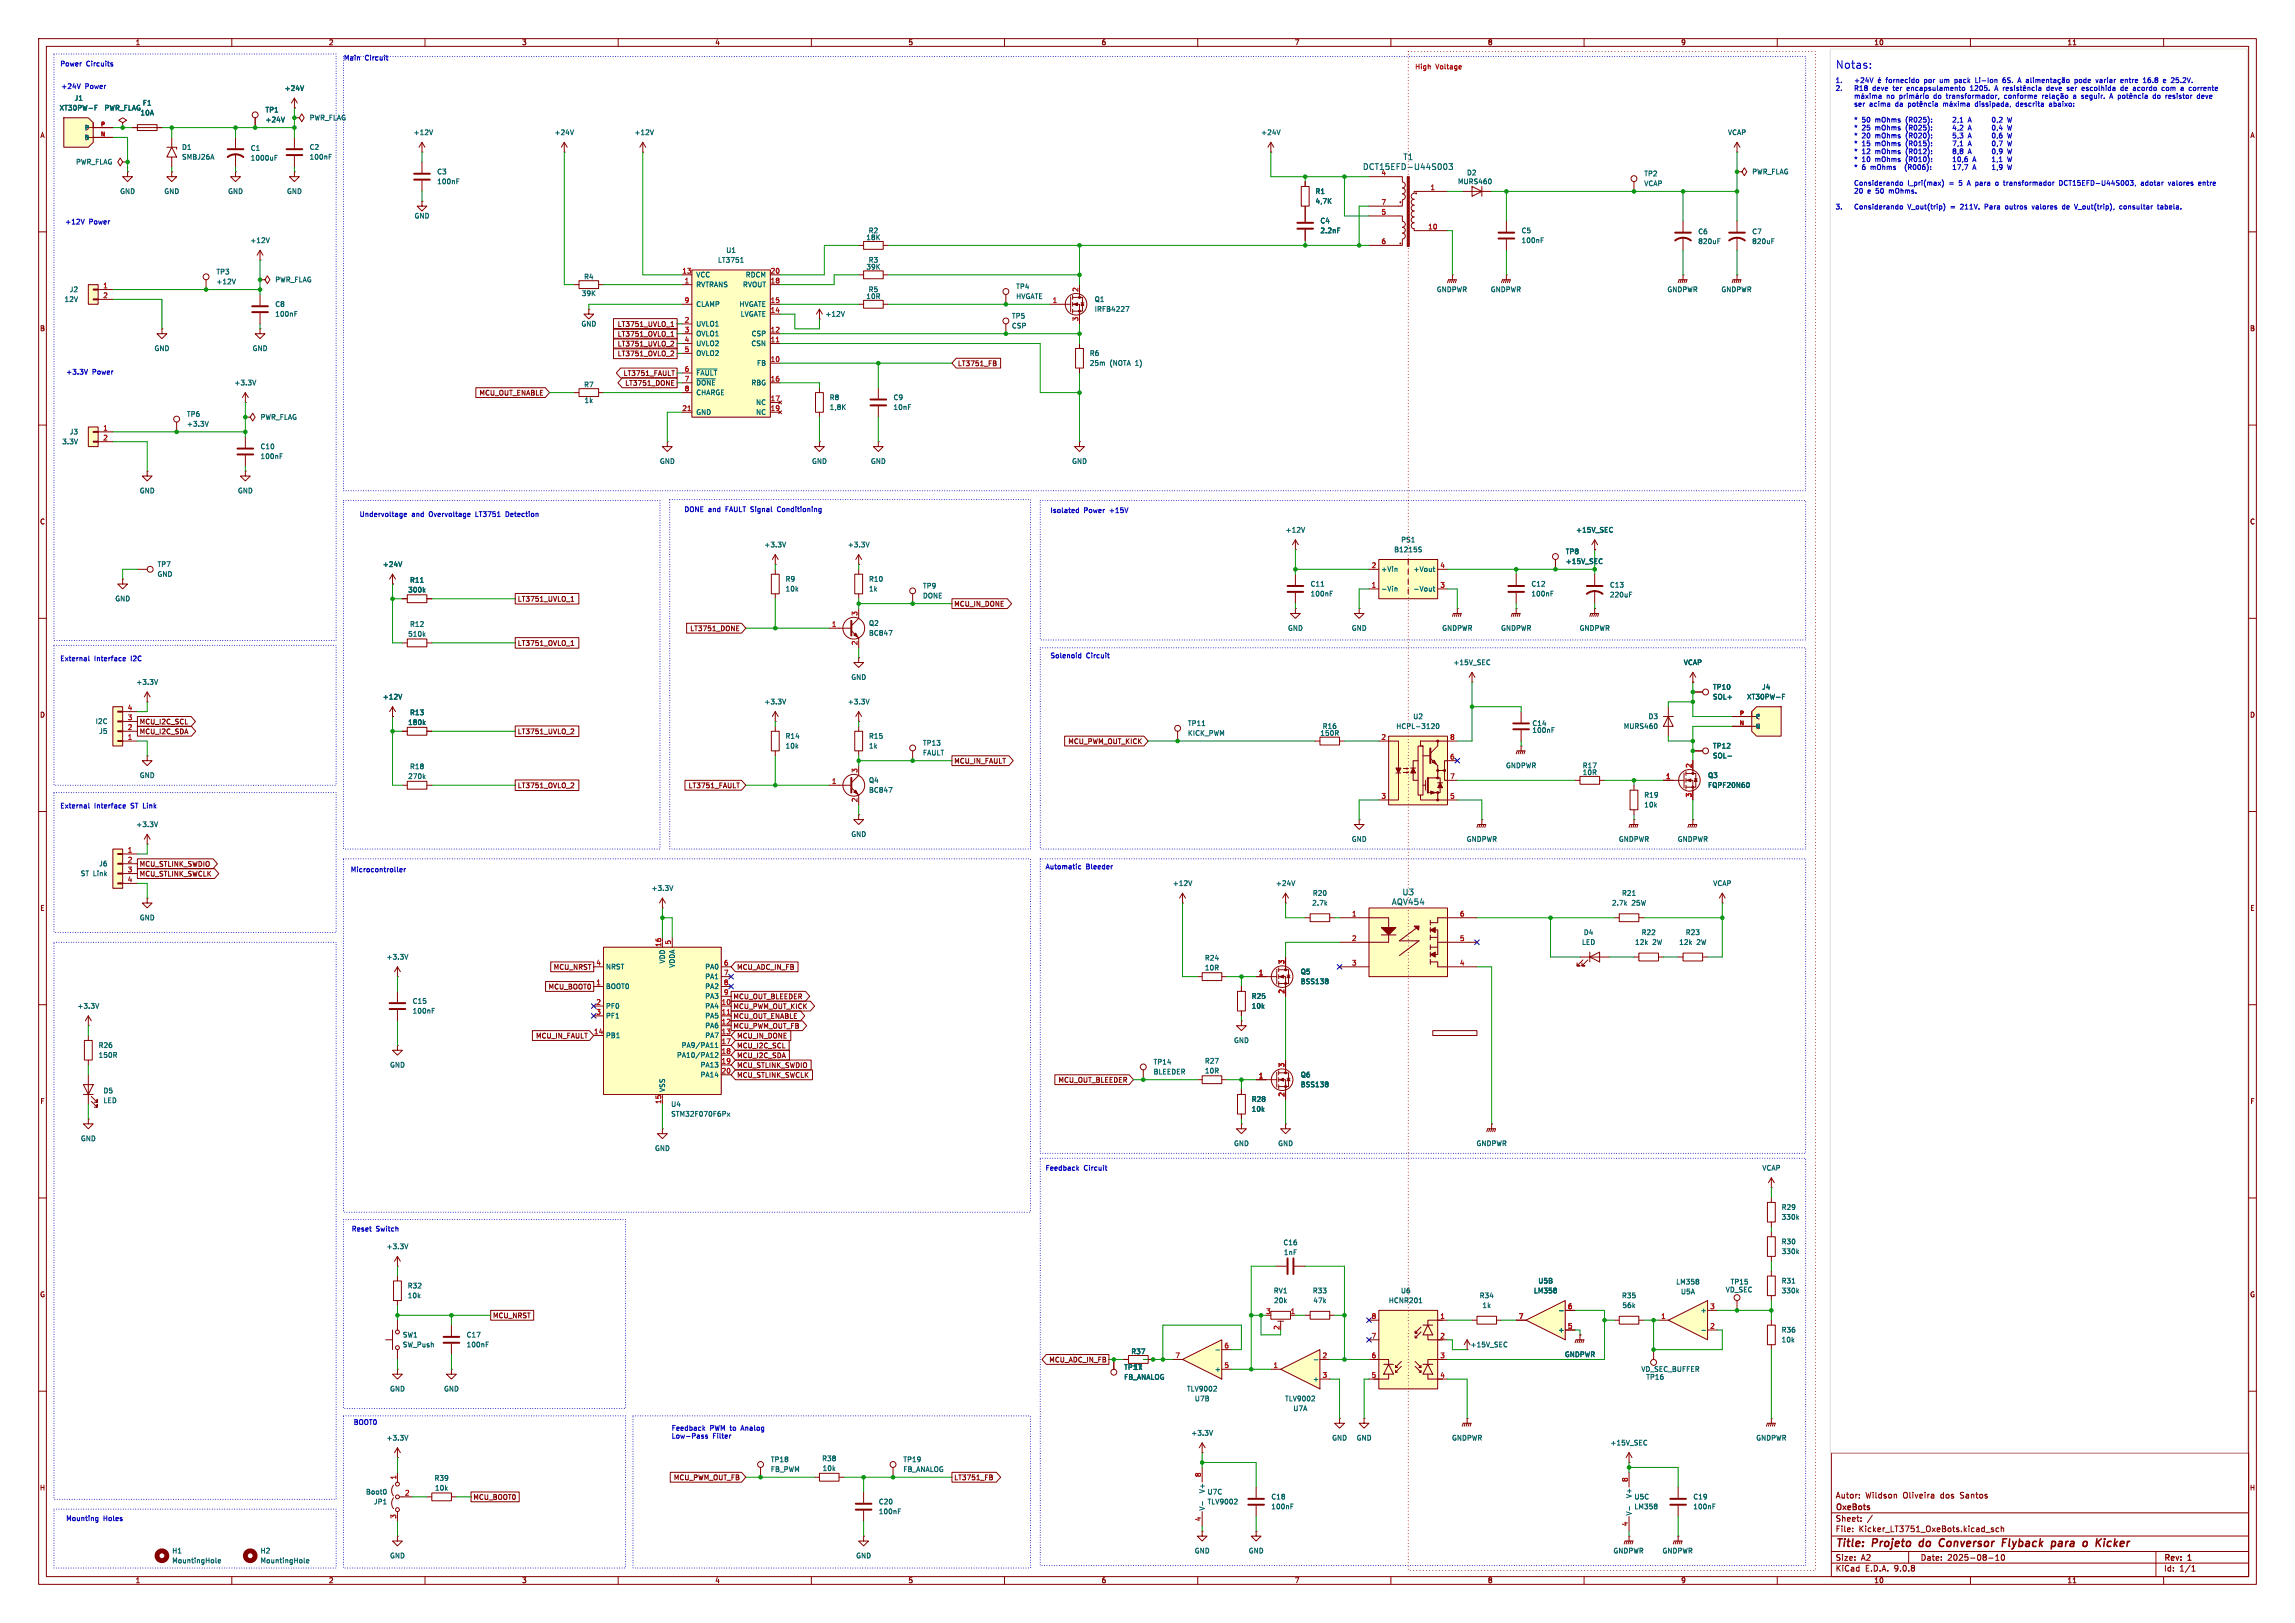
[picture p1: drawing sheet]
<svg xmlns="http://www.w3.org/2000/svg" width="594mm" height="420mm" viewBox="0 0 594 420" stroke-linecap="round" stroke-linejoin="round" font-family="sans-serif">
<defs><g id="words">
<text font-size="2.8" fill="#0000c2" x="475" y="18.1">Notas:</text>
<g font-size="2.8" fill="#840000">
<text x="475" y="400.9">Title:</text>
<text x="484.7" y="400.9">Projeto</text>
<text x="497.7" y="400.9">do</text>
<text x="503.6" y="400.9">Conversor</text>
<text x="520.7" y="400.9">Flyback</text>
<text x="534.2" y="400.9">para</text>
<text x="543.2" y="400.9">o</text>
<text x="547.4" y="400.9">Kicker</text>
</g>
<g font-size="2.1" fill="#006464">
<text x="363.1" y="41.6">T1</text>
<text x="352.7" y="44.2">DCT15EFD-U44S003</text>
<text x="362.9" y="231.9">U3</text>
<text x="360.1" y="234.4">AQV454</text>
</g>
<g font-size="2.1" fill="#840000">
<text x="475" y="388">Autor:</text>
<text x="482.8" y="388">Wildson</text>
<text x="492.6" y="388">Oliveira</text>
<text x="502.4" y="388">dos</text>
<text x="507.6" y="388">Santos</text>
<text x="475" y="394">Sheet:</text>
<text x="475" y="391.2">OxeBots</text>
<text x="475" y="396.7">File:</text>
<text x="481.1" y="396.7">Kicker_LT3751_OxeBots.kicad_sch</text>
<text x="475" y="406.9">KiCad</text>
<text x="475" y="404.1">Size:</text>
<text x="481.7" y="404.1">A2</text>
<text x="482.7" y="406.9">E.D.A.</text>
<text x="490.3" y="406.9">9.0.8</text>
<text x="497" y="404.1">Date:</text>
<text x="504" y="404.1">2025-08-10</text>
<text x="560" y="404.3">Rev:</text>
<text x="560" y="406.9">Id:</text>
<text x="564.1" y="406.9">1/1</text>
<text x="566.4" y="404.3">1</text>
</g>
<g font-size="1.8" fill="#840000">
<text x="35" y="11.9">1</text>
<text x="85" y="11.9">2</text>
<text x="135" y="11.9">3</text>
<text x="185" y="11.9">4</text>
<text x="235" y="11.9">5</text>
<text x="285" y="11.9">6</text>
<text x="335" y="11.9">7</text>
<text x="385" y="11.9">8</text>
<text x="435" y="11.9">9</text>
<text x="485" y="11.9">10</text>
<text x="535" y="11.9">11</text>
<text x="10.3" y="35.9">A</text>
<text x="582.3" y="35.9">A</text>
<text x="10.3" y="85.9">B</text>
<text x="159.5" y="87.5">LT3751_OVLO_1</text>
<text x="159.5" y="84.9">LT3751_UVLO_1</text>
<text x="582.3" y="85.9">B</text>
<text x="159.5" y="92.5">LT3751_OVLO_2</text>
<text x="159.5" y="90">LT3751_UVLO_2</text>
<text x="247.8" y="94.9">LT3751_FB</text>
<text x="161.3" y="97.5">LT3751_FAULT</text>
<text x="161.7" y="100">LT3751_DONE</text>
<text x="124" y="102.6">MCU_OUT_ENABLE</text>
<text x="10.3" y="135.9">C</text>
<text x="582.3" y="135.9">C</text>
<text x="133.8" y="156">LT3751_UVLO_1</text>
<text x="246.9" y="157.2">MCU_IN_DONE</text>
<text x="133.8" y="167.5">LT3751_OVLO_1</text>
<text x="178.5" y="163.5">LT3751_DONE</text>
<text x="10.3" y="185.9">D</text>
<text x="582.3" y="185.9">D</text>
<text x="36" y="190.2">MCU_I2C_SDA</text>
<text x="36" y="187.6">MCU_I2C_SCL</text>
<text x="133.8" y="190.3">LT3751_UVLO_2</text>
<text x="246.9" y="197.8">MCU_IN_FAULT</text>
<text x="276.4" y="192.7">MCU_PWM_OUT_KICK</text>
<text x="133.8" y="204.3">LT3751_OVLO_2</text>
<text x="178.1" y="204.2">LT3751_FAULT</text>
<text x="36" y="227">MCU_STLINK_SWCLK</text>
<text x="36" y="224.5">MCU_STLINK_SWDIO</text>
<text x="10.3" y="235.9">E</text>
<text x="582.3" y="235.9">E</text>
<text x="143.2" y="251.1">MCU_NRST</text>
<text x="190.7" y="251.1">MCU_ADC_IN_FB</text>
<text x="141.9" y="256.2">MCU_BOOT0</text>
<text x="189.7" y="261.3">MCU_PWM_OUT_KICK</text>
<text x="189.7" y="258.8">MCU_OUT_BLEEDER</text>
<text x="189.7" y="263.8">MCU_OUT_ENABLE</text>
<text x="138.6" y="268.9">MCU_IN_FAULT</text>
<text x="189.7" y="266.4">MCU_PWM_OUT_FB</text>
<text x="190.7" y="268.9">MCU_IN_DONE</text>
<text x="190.7" y="274">MCU_I2C_SDA</text>
<text x="190.7" y="271.5">MCU_I2C_SCL</text>
<text x="190.7" y="279.1">MCU_STLINK_SWCLK</text>
<text x="190.7" y="276.5">MCU_STLINK_SWDIO</text>
<text x="273.8" y="280.4">MCU_OUT_BLEEDER</text>
<text x="10.3" y="285.9">F</text>
<text x="582.3" y="285.9">F</text>
<text x="10.3" y="335.9">G</text>
<text x="582.3" y="335.9">G</text>
<text x="127.5" y="341.3">MCU_NRST</text>
<text x="271.5" y="352.7">MCU_ADC_IN_FB</text>
<text x="174.3" y="383.2">MCU_PWM_OUT_FB</text>
<text x="246.9" y="383.2">LT3751_FB</text>
<text x="10.2" y="385.9">H</text>
<text x="122.4" y="388.3">MCU_BOOT0</text>
<text x="582.2" y="385.9">H</text>
<text x="35" y="409.9">1</text>
<text x="85" y="409.9">2</text>
<text x="135" y="409.9">3</text>
<text x="185" y="409.9">4</text>
<text x="235" y="409.9">5</text>
<text x="285" y="409.9">6</text>
<text x="335" y="409.9">7</text>
<text x="385" y="409.9">8</text>
<text x="435" y="409.9">9</text>
<text x="485" y="409.9">10</text>
<text x="535" y="409.9">11</text>
</g>
<g font-size="1.8" fill="#0000c2">
<text x="15.5" y="17.4">Power</text>
<text x="22.3" y="17.4">Circuits</text>
<text x="88.9" y="15.9">Main</text>
<text x="94.4" y="15.9">Circuit</text>
<text x="15.7" y="23.2">+24V</text>
<text x="22" y="23.2">Power</text>
<text x="475" y="21.8">1. +24V</text>
<text x="475" y="23.9">2. R18</text>
<text x="484.6" y="23.9">deve</text>
<text x="488.3" y="21.8">fornecido</text>
<text x="490.1" y="23.9">ter</text>
<text x="493.9" y="23.9">encapsulamento</text>
<text x="498.4" y="21.8">por</text>
<text x="502.7" y="21.8">um</text>
<text x="506.7" y="21.8">pack</text>
<text x="510.5" y="23.9">1205.</text>
<text x="512.3" y="21.8">Li-Ion</text>
<text x="519.6" y="21.8">6S.</text>
<text x="531" y="23.9">deve</text>
<text x="536.4" y="23.9">ser</text>
<text x="538.9" y="21.8">pode</text>
<text x="540.5" y="23.9">escolhida</text>
<text x="544.6" y="21.8">variar</text>
<text x="550.8" y="23.9">de</text>
<text x="551.2" y="21.8">entre</text>
<text x="554.2" y="23.9">acordo</text>
<text x="557.3" y="21.8">16.8</text>
<text x="561.9" y="23.9">com</text>
<text x="562.7" y="21.8">e</text>
<text x="565" y="21.8">25.2V.</text>
<text x="567" y="23.9">a</text>
<text x="569.4" y="23.9">corrente</text>
<text x="483.9" y="28">acima</text>
<text x="488.3" y="25.9">no</text>
<text x="490.7" y="28">da</text>
<text x="500.9" y="25.9">do</text>
<text x="512" y="28">dissipada,</text>
<text x="519.6" y="25.9">conforme</text>
<text x="522.8" y="28">descrita</text>
<text x="531.6" y="28">abaixo:</text>
<text x="537.9" y="25.9">a</text>
<text x="559.4" y="25.9">do</text>
<text x="571.2" y="25.9">deve</text>
<text x="481.9" y="32">50</text>
<text x="481.9" y="34.1">25</text>
<text x="485.5" y="32">mOhms</text>
<text x="485.5" y="34.1">mOhms</text>
<text x="493.6" y="32">(R025): 2,1</text>
<text x="493.6" y="34.1">(R025): 4,2</text>
<text x="507.7" y="32">A 0,2</text>
<text x="507.7" y="34.1">A 0,4</text>
<text x="516.7" y="32">W</text>
<text x="516.7" y="34.1">W</text>
<text x="481.9" y="36.1">20</text>
<text x="481.9" y="38.2">15</text>
<text x="481.9" y="40.2">12</text>
<text x="485.5" y="36.1">mOhms</text>
<text x="485.5" y="38.2">mOhms</text>
<text x="485.5" y="40.2">mOhms</text>
<text x="493.6" y="36.1">(R020): 5,3</text>
<text x="493.6" y="38.2">(R015): 7,1</text>
<text x="493.6" y="40.2">(R012): 8,8</text>
<text x="507.7" y="36.1">A 0,6</text>
<text x="507.7" y="38.2">A 0,7</text>
<text x="507.7" y="40.2">A 0,9</text>
<text x="516.7" y="36.1">W</text>
<text x="516.7" y="38.2">W</text>
<text x="516.7" y="40.2">W</text>
<text x="481.9" y="42.3">10</text>
<text x="481.9" y="44.3">6</text>
<text x="484.3" y="44.3">mOhms</text>
<text x="485.5" y="42.3">mOhms</text>
<text x="493.6" y="44.3">(R006): 17,7</text>
<text x="493.6" y="42.3">(R010): 10,6</text>
<text x="508.9" y="44.3">A 1,9</text>
<text x="508.9" y="42.3">A 1,1</text>
<text x="517.9" y="44.3">W</text>
<text x="517.9" y="42.3">W</text>
<text x="475" y="48.4">Considerando</text>
<text x="483.4" y="50.4">e</text>
<text x="485.6" y="50.4">50</text>
<text x="489.3" y="50.4">mOhms.</text>
<text x="493.8" y="48.4">I_pri(max)</text>
<text x="504.6" y="48.4">=</text>
<text x="507.4" y="48.4">5</text>
<text x="509.8" y="48.4">A para</text>
<text x="517.5" y="48.4">o</text>
<text x="519.8" y="48.4">transformador</text>
<text x="534.5" y="48.4">DCT15EFD-U44S003,</text>
<text x="555.8" y="48.4">adotar</text>
<text x="563.1" y="48.4">valores</text>
<text x="571.2" y="48.4">entre</text>
<text x="16.8" y="58.3">+12V</text>
<text x="23" y="58.3">Power</text>
<text x="475" y="54.5">3. Considerando</text>
<text x="493.8" y="54.5">V_out(trip)</text>
<text x="505" y="54.5">=</text>
<text x="507.8" y="54.5">211V.</text>
<text x="514.3" y="54.5">Para</text>
<text x="519.8" y="54.5">outros</text>
<text x="527" y="54.5">valores</text>
<text x="535" y="54.5">de</text>
<text x="538.4" y="54.5">V_out(trip),</text>
<text x="550.3" y="54.5">consultar</text>
<text x="560.4" y="54.5">tabela.</text>
<text x="17" y="97.1">+3.3V</text>
<text x="23.9" y="97.1">Power</text>
<text x="93" y="134">Undervoltage</text>
<text x="106.5" y="134">and</text>
<text x="111.1" y="134">Overvoltage</text>
<text x="123.4" y="134">LT3751</text>
<text x="131.4" y="134">Detection</text>
<text x="177" y="132.7">DONE and</text>
<text x="187.9" y="132.7">FAULT Signal</text>
<text x="201.7" y="132.7">Conditioning</text>
<text x="271.8" y="132.9">Isolated</text>
<text x="280.5" y="132.9">Power</text>
<text x="287.3" y="132.9">+15V</text>
<text x="15.5" y="171.3">External</text>
<text x="24.4" y="171.3">Interface</text>
<text x="34" y="171.3">I2C</text>
<text x="271.8" y="170.5">Solenoid</text>
<text x="281.1" y="170.5">Circuit</text>
<text x="15.5" y="209.4">External</text>
<text x="24.4" y="209.4">Interface</text>
<text x="34" y="209.4">ST Link</text>
<text x="90.7" y="225.9">Microcontroller</text>
<text x="270.5" y="225.1">Automatic</text>
<text x="281.1" y="225.1">Bleeder</text>
<text x="270.5" y="303.1">Feedback</text>
<text x="280.5" y="303.1">Circuit</text>
<text x="90.9" y="318.9">Reset</text>
<text x="97.3" y="318.9">Switch</text>
<text x="91.4" y="368.9">BOOT0</text>
<text x="173.7" y="370.4">Feedback</text>
<text x="183.7" y="370.4">PWM to</text>
<text x="192.1" y="370.4">Analog</text>
<text x="173.7" y="372.5">Low-Pass</text>
<text x="184.5" y="372.5">Filter</text>
<text x="17" y="393.8">Mounting</text>
<text x="26.7" y="393.8">Holes</text>
</g>
<g font-size="1.8" fill="#006464">
<text x="73.6" y="23.7">+24V</text>
<text x="15.3" y="28.8">XT30PW-F</text>
<text x="19.2" y="26.3">J1</text>
<text x="26.9" y="28.8">PWR_FLAG</text>
<text x="36.8" y="27.5">F1</text>
<text x="68.6" y="29.3">TP1</text>
<text x="36.2" y="30.1">10A</text>
<text x="68.6" y="31.9">+24V</text>
<text x="80" y="31.3">PWR_FLAG</text>
<text x="106.9" y="35.2">+12V</text>
<text x="143.4" y="35.2">+24V</text>
<text x="164.1" y="35.2">+12V</text>
<text x="326.3" y="35.2">+24V</text>
<text x="447.1" y="35.2">VCAP</text>
<text x="47" y="39">D1</text>
<text x="47" y="41.5">SMBJ26A</text>
<text x="64.8" y="39.2">C1</text>
<text x="64.8" y="41.8">1000uF</text>
<text x="80" y="39">C2</text>
<text x="80" y="41.5">100nF</text>
<text x="19.6" y="42.8">PWR_FLAG</text>
<text x="113" y="45.3">C3</text>
<text x="113" y="47.9">100nF</text>
<text x="357.4" y="45.5">4</text>
<text x="377.2" y="47.9">MURS460</text>
<text x="379.6" y="45.6">D2</text>
<text x="425.5" y="45.8">TP2</text>
<text x="453.4" y="45.3">PWR_FLAG</text>
<text x="31" y="50.4">GND</text>
<text x="42.4" y="50.4">GND</text>
<text x="58.9" y="50.4">GND</text>
<text x="74.2" y="50.4">GND</text>
<text x="340.4" y="50.4">R1</text>
<text x="340.4" y="52.9">4,7K</text>
<text x="425.5" y="48.4">VCAP</text>
<text x="107.2" y="56.7">GND</text>
<text x="341.6" y="58">C4</text>
<text x="64.7" y="63.1">+12V</text>
<text x="187.9" y="65.6">U1</text>
<text x="224.1" y="62.3">18K</text>
<text x="224.7" y="60.6">R2</text>
<text x="341.6" y="60.6">2.2nF</text>
<text x="393.7" y="60.6">C5</text>
<text x="393.7" y="63.1">100nF</text>
<text x="439.4" y="60.8">C6</text>
<text x="439.4" y="63.3">820uF</text>
<text x="453.4" y="60.8">C7</text>
<text x="453.4" y="63.3">820uF</text>
<text x="55.9" y="71.2">TP3</text>
<text x="180.1" y="72">VCC</text>
<text x="185.7" y="68.2">LT3751</text>
<text x="192.9" y="72">RDCM</text>
<text x="224.1" y="70">39K</text>
<text x="224.7" y="68.2">R3</text>
<text x="17.9" y="75.8">J2</text>
<text x="55.9" y="73.8">+12V</text>
<text x="71.1" y="73.3">PWR_FLAG</text>
<text x="150.5" y="76.8">39K</text>
<text x="151.1" y="72.5">R4</text>
<text x="180.1" y="74.5">RVTRANS</text>
<text x="192.2" y="74.5">RVOUT</text>
<text x="224.1" y="77.6">10R</text>
<text x="224.7" y="75.8">R5</text>
<text x="262.9" y="75">TP4</text>
<text x="262.9" y="77.6">HVGATE</text>
<text x="371.8" y="75.8">GNDPWR</text>
<text x="385.7" y="75.8">GNDPWR</text>
<text x="431.5" y="75.8">GNDPWR</text>
<text x="445.4" y="75.8">GNDPWR</text>
<text x="16.6" y="78.3">12V</text>
<text x="71.1" y="79.6">C8</text>
<text x="71.1" y="82.1">100nF</text>
<text x="180.1" y="79.6">CLAMP</text>
<text x="191.3" y="79.6">HVGATE</text>
<text x="191.6" y="82.1">LVGATE</text>
<text x="213.5" y="82.1">+12V</text>
<text x="261.8" y="82.7">TP5</text>
<text x="283.2" y="78.3">Q1</text>
<text x="283.2" y="80.9">IRFB4227</text>
<text x="150.4" y="84.7">GND</text>
<text x="180.1" y="84.7">UVLO1</text>
<text x="180.1" y="87.2">OVLO1</text>
<text x="180.1" y="89.8">UVLO2</text>
<text x="194.4" y="89.8">CSN</text>
<text x="194.4" y="87.2">CSP</text>
<text x="261.8" y="85.2">CSP</text>
<text x="39.9" y="91">GND</text>
<text x="65.3" y="91">GND</text>
<text x="180.1" y="92.3">OVLO2</text>
<text x="195.8" y="94.8">FB</text>
<text x="281.9" y="92.3">R6</text>
<text x="281.9" y="94.8">25m</text>
<text x="287.2" y="94.8">(NOTA 1)</text>
<text x="60.6" y="99.9">+3.3V</text>
<text x="151.1" y="100.4">R7</text>
<text x="180.1" y="97.4">~{FAULT}</text>
<text x="180.1" y="99.9">~{DONE}</text>
<text x="194.4" y="99.9">RBG</text>
<text x="151.2" y="104.5">1k</text>
<text x="180.1" y="102.5">CHARGE</text>
<text x="180.1" y="107.5">GND</text>
<text x="195.6" y="105">NC</text>
<text x="195.6" y="107.5">NC</text>
<text x="214.6" y="103.7">R8</text>
<text x="214.6" y="106.3">1,8K</text>
<text x="231.1" y="103.7">C9</text>
<text x="231.1" y="106.3">10nF</text>
<text x="17.9" y="112.6">J3</text>
<text x="48.3" y="108.1">TP6</text>
<text x="48.3" y="110.6">+3.3V</text>
<text x="67.3" y="108.8">PWR_FLAG</text>
<text x="16" y="115.2">3.3V</text>
<text x="67.3" y="119">100nF</text>
<text x="67.3" y="116.4">C10</text>
<text x="170.7" y="120.2">GND</text>
<text x="210.1" y="120.2">GND</text>
<text x="225.3" y="120.2">GND</text>
<text x="277.4" y="120.2">GND</text>
<text x="36.1" y="127.9">GND</text>
<text x="61.5" y="127.9">GND</text>
<text x="197.7" y="141.8">+3.3V</text>
<text x="219.3" y="141.8">+3.3V</text>
<text x="332.6" y="138">+12V</text>
<text x="360.7" y="143.1">B1215S</text>
<text x="362.5" y="140.6">PS1</text>
<text x="405.1" y="143.6">TP8</text>
<text x="407.8" y="138">+15V_SEC</text>
<text x="40.6" y="146.9">TP7</text>
<text x="40.6" y="149.5">GND</text>
<text x="99" y="146.9">+24V</text>
<text x="357.4" y="148.2">+Vin</text>
<text x="365.7" y="148.2">+Vout</text>
<text x="405.1" y="146.2">+15V_SEC</text>
<text x="29.7" y="155.8">GND</text>
<text x="105.5" y="153.5">300k</text>
<text x="106" y="151">R11</text>
<text x="203.2" y="150.7">R9</text>
<text x="203.2" y="153.3">10k</text>
<text x="224.8" y="150.7">R10</text>
<text x="224.8" y="153.3">1k</text>
<text x="238.8" y="152.5">TP9</text>
<text x="238.8" y="155">DONE</text>
<text x="339.1" y="154.5">100nF</text>
<text x="339.1" y="152">C11</text>
<text x="357.4" y="153.3">-Vin</text>
<text x="365.7" y="153.3">-Vout</text>
<text x="396.2" y="154.5">100nF</text>
<text x="396.2" y="152">C12</text>
<text x="416.6" y="154.8">220uF</text>
<text x="416.6" y="152.2">C13</text>
<text x="105.5" y="164.9">510k</text>
<text x="106" y="162.4">R12</text>
<text x="224.8" y="164.7">BC847</text>
<text x="224.8" y="162.2">Q2</text>
<text x="333.2" y="163.4">GND</text>
<text x="349.8" y="163.4">GND</text>
<text x="373.2" y="163.4">GNDPWR</text>
<text x="388.4" y="163.4">GNDPWR</text>
<text x="408.7" y="163.4">GNDPWR</text>
<text x="376.1" y="172.3">+15V_SEC</text>
<text x="435.7" y="172.3">VCAP</text>
<text x="35.2" y="177.4">+3.3V</text>
<text x="220.2" y="176.1">GND</text>
<text x="443.2" y="178.7">TP10</text>
<text x="455.9" y="178.7">J4</text>
<text x="99" y="181.2">+12V</text>
<text x="106" y="185.3">R13</text>
<text x="197.7" y="182.5">+3.3V</text>
<text x="219.3" y="182.5">+3.3V</text>
<text x="443.2" y="181.2">SOL+</text>
<text x="452" y="181.2">XT30PW-F</text>
<text x="24.6" y="187.6">I2C</text>
<text x="25.5" y="190.1">J5</text>
<text x="105.5" y="187.8">180k</text>
<text x="203.2" y="191.4">R14</text>
<text x="224.8" y="191.4">R15</text>
<text x="307.3" y="188.1">TP11</text>
<text x="307.3" y="190.6">KICK_PWM</text>
<text x="341.6" y="190.6">150R</text>
<text x="342.2" y="188.8">R16</text>
<text x="361.3" y="188.8">HCPL-3120</text>
<text x="365.7" y="186.3">U2</text>
<text x="396.5" y="189.8">100nF</text>
<text x="396.5" y="188.1">C14</text>
<text x="420.2" y="188.8">MURS460</text>
<text x="426.6" y="186.3">D3</text>
<text x="203.2" y="193.9">10k</text>
<text x="224.8" y="193.9">1k</text>
<text x="238.8" y="193.1">TP13</text>
<text x="238.8" y="195.7">FAULT</text>
<text x="443.2" y="196.4">SOL-</text>
<text x="443.2" y="193.9">TP12</text>
<text x="36.1" y="201.5">GND</text>
<text x="105.5" y="201.8">270k</text>
<text x="106" y="199.2">R18</text>
<text x="224.8" y="202.8">Q4</text>
<text x="389.7" y="199">GNDPWR</text>
<text x="409.5" y="199">R17</text>
<text x="409.5" y="200.8">10R</text>
<text x="442" y="201.5">Q3</text>
<text x="224.8" y="205.3">BC847</text>
<text x="425.5" y="209.1">10k</text>
<text x="425.5" y="206.6">R19</text>
<text x="442" y="204.1">FQPF20N60</text>
<text x="35.2" y="214.2">+3.3V</text>
<text x="220.2" y="216.8">GND</text>
<text x="349.8" y="218">GND</text>
<text x="379.5" y="218">GNDPWR</text>
<text x="418.9" y="218">GNDPWR</text>
<text x="434.1" y="218">GNDPWR</text>
<text x="20.8" y="226.9">ST Link</text>
<text x="25.5" y="224.4">J6</text>
<text x="168.5" y="230.7">+3.3V</text>
<text x="303.4" y="229.5">+12V</text>
<text x="330.1" y="229.5">+24V</text>
<text x="339.7" y="232">R20</text>
<text x="419.7" y="232">R21</text>
<text x="443.3" y="229.5">VCAP</text>
<text x="36.1" y="238.4">GND</text>
<text x="339.5" y="234.5">2.7k</text>
<text x="417.1" y="234.5">2.7k</text>
<text x="422.3" y="234.5">25W</text>
<text x="409.3" y="244.7">LED</text>
<text x="409.8" y="242.2">D4</text>
<text x="423.1" y="244.7">12k</text>
<text x="424.8" y="242.2">R22</text>
<text x="427.7" y="244.7">2W</text>
<text x="434.5" y="244.7">12k</text>
<text x="436.2" y="242.2">R23</text>
<text x="439.1" y="244.7">2W</text>
<text x="99.9" y="248.5">+3.3V</text>
<text x="156.7" y="251.1">NRST</text>
<text x="172.3" y="249.4" transform="rotate(-90 172.3 249.4)">VDD</text>
<text x="174.9" y="250.5" transform="rotate(-90 174.9 250.5)">VDDA</text>
<text x="182.4" y="251.1">PA0</text>
<text x="311.7" y="248.8">R24</text>
<text x="311.7" y="251.3">10R</text>
<text x="156.7" y="256.1">BOOT0</text>
<text x="182.4" y="253.6">PA1</text>
<text x="182.4" y="256.1">PA2</text>
<text x="336.6" y="254.9">BSS138</text>
<text x="336.6" y="252.3">Q5</text>
<text x="19.9" y="261.2">+3.3V</text>
<text x="106.7" y="262.5">100nF</text>
<text x="106.7" y="259.9">C15</text>
<text x="156.7" y="261.2">PF0</text>
<text x="156.7" y="263.8">PF1</text>
<text x="182.4" y="258.7">PA3</text>
<text x="182.4" y="261.2">PA4</text>
<text x="182.4" y="263.8">PA5</text>
<text x="323.9" y="261.2">10k</text>
<text x="323.9" y="258.7">R25</text>
<text x="156.7" y="268.8">PB1</text>
<text x="182.4" y="266.3">PA6</text>
<text x="182.4" y="268.8">PA7</text>
<text x="25.4" y="273.9">150R</text>
<text x="25.4" y="271.4">R26</text>
<text x="175.1" y="273.9">PA10/PA12</text>
<text x="176.3" y="271.4">PA9/PA11</text>
<text x="298.5" y="275.7">TP14</text>
<text x="311.7" y="275.4">R27</text>
<text x="319.3" y="270.1">GND</text>
<text x="100.8" y="276.5">GND</text>
<text x="181.2" y="276.5">PA13</text>
<text x="181.2" y="279">PA14</text>
<text x="298.5" y="278.2">BLEEDER</text>
<text x="311.7" y="278">10R</text>
<text x="336.6" y="281.5">BSS138</text>
<text x="336.6" y="279">Q6</text>
<text x="26.7" y="283.1">D5</text>
<text x="26.7" y="285.7">LED</text>
<text x="172.3" y="282.7" transform="rotate(-90 172.3 282.7)">VSS</text>
<text x="173.6" y="286.6">U4</text>
<text x="323.9" y="287.9">10k</text>
<text x="323.9" y="285.3">R28</text>
<text x="173.6" y="289.2">STM32F070F6Px</text>
<text x="20.8" y="295.5">GND</text>
<text x="169.4" y="298">GND</text>
<text x="319.3" y="296.8">GND</text>
<text x="330.7" y="296.8">GND</text>
<text x="382" y="296.8">GNDPWR</text>
<text x="456" y="303.1">VCAP</text>
<text x="461" y="313.3">R29</text>
<text x="461" y="315.8">330k</text>
<text x="99.9" y="323.4">+3.3V</text>
<text x="332.1" y="322.4">C16</text>
<text x="461" y="322.2">R30</text>
<text x="332.2" y="325">1nF</text>
<text x="461" y="324.7">330k</text>
<text x="105.4" y="333.6">R32</text>
<text x="329.6" y="334.9">RV1</text>
<text x="339.7" y="334.9">R33</text>
<text x="362.5" y="334.9">U6</text>
<text x="396.9" y="334.9">LM358</text>
<text x="398" y="332.3">U5B</text>
<text x="433.7" y="332.6">LM358</text>
<text x="435" y="335.1">U5A</text>
<text x="446.5" y="334.6">VD_SEC</text>
<text x="447.8" y="332.6">TP15</text>
<text x="461" y="332.3">R31</text>
<text x="461" y="334.9">330k</text>
<text x="105.4" y="336.1">10k</text>
<text x="329.6" y="337.4">20k</text>
<text x="339.8" y="337.4">47k</text>
<text x="359.3" y="337.4">HCNR201</text>
<text x="382.9" y="336.1">R34</text>
<text x="383.6" y="338.7">1k</text>
<text x="419.7" y="336.1">R35</text>
<text x="419.8" y="338.7">56k</text>
<text x="440.1" y="340">+</text>
<text x="104.1" y="346.3">SW1</text>
<text x="120.7" y="346.3">C17</text>
<text x="403.2" y="345">+</text>
<text x="461" y="347.6">10k</text>
<text x="461" y="345">R36</text>
<text x="104.1" y="348.8">SW_Push</text>
<text x="120.7" y="348.8">100nF</text>
<text x="292.7" y="350.6">R37</text>
<text x="380.5" y="348.8">+15V_SEC</text>
<text x="404.9" y="351.4">GNDPWR</text>
<text x="290.8" y="357.2">FB_ANALOG</text>
<text x="290.8" y="354.7">TP17</text>
<text x="293.4" y="354.7">1k</text>
<text x="314.3" y="355.2">+</text>
<text x="339.7" y="357.7">+</text>
<text x="424.7" y="355.2">VD_SEC_BUFFER</text>
<text x="426" y="357.2">TP16</text>
<text x="100.8" y="360.3">GND</text>
<text x="114.8" y="360.3">GND</text>
<text x="307.1" y="360.3">TLV9002</text>
<text x="309.1" y="362.8">U7B</text>
<text x="332.5" y="362.8">TLV9002</text>
<text x="334.6" y="365.4">U7A</text>
<text x="308.2" y="371.7">+3.3V</text>
<text x="99.9" y="373">+3.3V</text>
<text x="344.7" y="373">GND</text>
<text x="351" y="373">GND</text>
<text x="375.7" y="373">GNDPWR</text>
<text x="416.7" y="374.2">+15V_SEC</text>
<text x="454.4" y="373">GNDPWR</text>
<text x="112.4" y="383.4">R39</text>
<text x="199.4" y="378.6">TP18</text>
<text x="199.4" y="381.1">FB_PWM</text>
<text x="212.7" y="378.3">R38</text>
<text x="212.8" y="380.8">10k</text>
<text x="233.7" y="381.1">FB_ANALOG</text>
<text x="233.7" y="378.6">TP19</text>
<text x="94.6" y="386.9">Boot0</text>
<text x="96.7" y="389.5">JP1</text>
<text x="112.5" y="385.9">10k</text>
<text x="227.3" y="389.5">C20</text>
<text x="312" y="386.5" transform="rotate(-90 312 386.5)">V+</text>
<text x="312.4" y="389.5">TLV9002</text>
<text x="312.4" y="386.9">U7C</text>
<text x="328.9" y="388.2">C18</text>
<text x="422.5" y="387.8" transform="rotate(-90 422.5 387.8)">V+</text>
<text x="422.9" y="388.2">U5C</text>
<text x="438.2" y="388.2">C19</text>
<text x="227.3" y="392">100nF</text>
<text x="312" y="391" transform="rotate(-90 312 391)">V-</text>
<text x="328.9" y="390.8">100nF</text>
<text x="422.5" y="392.3" transform="rotate(-90 422.5 392.3)">V-</text>
<text x="422.9" y="390.8">LM358</text>
<text x="438.2" y="390.8">100nF</text>
<text x="44.5" y="402.2">H1</text>
<text x="44.5" y="404.7">MountingHole</text>
<text x="67.3" y="402.2">H2</text>
<text x="67.3" y="404.7">MountingHole</text>
<text x="100.8" y="403.5">GND</text>
<text x="221.5" y="403.5">GND</text>
<text x="309.1" y="402.2">GND</text>
<text x="323.1" y="402.2">GND</text>
<text x="417.5" y="402.2">GNDPWR</text>
<text x="430.2" y="402.2">GNDPWR</text>
</g>
<g font-size="1.8" fill="#f00">
<text x="366.2" y="18.1">High</text>
<text x="371.6" y="18.1">Voltage</text>
</g>
<g font-size="1.8" fill="#a90000">
<text x="357.4" y="53.1">7</text>
<text x="370.1" y="49.3">1</text>
<text x="357.4" y="55.6">5</text>
<text x="369.5" y="59.4">10</text>
<text x="357.4" y="63.2">6</text>
<text x="176.5" y="70.9">13</text>
<text x="199.3" y="70.9">20</text>
<text x="26.6" y="74.7">1</text>
<text x="26.6" y="77.2">2</text>
<text x="177.1" y="73.4">1</text>
<text x="199.3" y="73.4">18</text>
<text x="279.1" y="75.6" transform="rotate(-90 279.1 75.6)">2</text>
<text x="177.1" y="78.5">9</text>
<text x="177.1" y="83.6">2</text>
<text x="199.3" y="78.5">15</text>
<text x="199.3" y="81">14</text>
<text x="272.3" y="78.5">1</text>
<text x="279.1" y="83.3" transform="rotate(-90 279.1 83.3)">3</text>
<text x="177.1" y="86.1">3</text>
<text x="177.1" y="88.6">4</text>
<text x="199.3" y="86.1">12</text>
<text x="199.3" y="88.6">11</text>
<text x="177.1" y="91.2">5</text>
<text x="199.3" y="93.7">10</text>
<text x="177.1" y="96.3">6</text>
<text x="177.1" y="98.8">7</text>
<text x="177.1" y="101.3">8</text>
<text x="199.3" y="98.8">16</text>
<text x="176.5" y="106.4">21</text>
<text x="199.3" y="103.9">17</text>
<text x="199.3" y="106.4">19</text>
<text x="26.6" y="111.5">1</text>
<text x="26.6" y="114">2</text>
<text x="354.9" y="147.1">2</text>
<text x="372.7" y="147.1">4</text>
<text x="354.9" y="152.1">1</text>
<text x="372.7" y="152.1">3</text>
<text x="222" y="159.5" transform="rotate(-90 222 159.5)">3</text>
<text x="215.2" y="162.3">1</text>
<text x="222" y="167.1" transform="rotate(-90 222 167.1)">2</text>
<text x="32.9" y="183.9">4</text>
<text x="32.9" y="191.5">1</text>
<text x="32.9" y="189">2</text>
<text x="32.9" y="186.4">3</text>
<text x="357.4" y="191.5">2</text>
<text x="375.2" y="191.5">8</text>
<text x="375.2" y="196.6">6</text>
<text x="215.2" y="202.9">1</text>
<text x="222" y="200.1" transform="rotate(-90 222 200.1)">3</text>
<text x="375.2" y="201.7">7</text>
<text x="431.1" y="201.7">1</text>
<text x="437.9" y="198.8" transform="rotate(-90 437.9 198.8)">2</text>
<text x="222" y="207.7" transform="rotate(-90 222 207.7)">2</text>
<text x="357.4" y="206.8">3</text>
<text x="375.2" y="206.8">5</text>
<text x="437.9" y="206.4" transform="rotate(-90 437.9 206.4)">3</text>
<text x="32.9" y="220.7">1</text>
<text x="32.9" y="223.3">2</text>
<text x="32.9" y="225.8">3</text>
<text x="32.9" y="228.3">4</text>
<text x="349.8" y="237.2">1</text>
<text x="377.8" y="237.2">6</text>
<text x="171.2" y="245.2" transform="rotate(-90 171.2 245.2)">16</text>
<text x="173.7" y="244.5" transform="rotate(-90 173.7 244.5)">5</text>
<text x="349.8" y="243.6">2</text>
<text x="377.8" y="243.6">5</text>
<text x="154.2" y="249.9">4</text>
<text x="187.3" y="249.9">6</text>
<text x="332.5" y="249.6" transform="rotate(-90 332.5 249.6)">3</text>
<text x="349.8" y="249.9">3</text>
<text x="377.8" y="249.9">4</text>
<text x="154.2" y="255">1</text>
<text x="187.3" y="252.5">7</text>
<text x="187.3" y="255">8</text>
<text x="187.3" y="257.6">9</text>
<text x="325.7" y="252.5">1</text>
<text x="332.5" y="257.2" transform="rotate(-90 332.5 257.2)">2</text>
<text x="154.2" y="260.1">2</text>
<text x="154.2" y="262.6">3</text>
<text x="186.6" y="260.1">10</text>
<text x="186.6" y="262.6">11</text>
<text x="153.6" y="267.7">14</text>
<text x="186.6" y="265.2">12</text>
<text x="186.6" y="267.7">13</text>
<text x="186.6" y="270.3">17</text>
<text x="186.6" y="272.8">18</text>
<text x="186.6" y="275.3">19</text>
<text x="186.6" y="277.9">20</text>
<text x="325.7" y="279.1">1</text>
<text x="332.5" y="276.3" transform="rotate(-90 332.5 276.3)">3</text>
<text x="171.2" y="285.8" transform="rotate(-90 171.2 285.8)">15</text>
<text x="332.5" y="283.9" transform="rotate(-90 332.5 283.9)">2</text>
<text x="327.6" y="340.1">3</text>
<text x="333.9" y="340.1">1</text>
<text x="354.9" y="341.4">8</text>
<text x="372.7" y="341.4">1</text>
<text x="393" y="341.4">7</text>
<text x="405.7" y="338.8">6</text>
<text x="429.8" y="341.4">1</text>
<text x="442.5" y="338.8">3</text>
<text x="331.2" y="344.2" transform="rotate(-90 331.2 344.2)">2</text>
<text x="354.9" y="346.5">7</text>
<text x="372.7" y="346.5">2</text>
<text x="405.7" y="343.9">5</text>
<text x="442.5" y="343.9">2</text>
<text x="304.1" y="351.5">7</text>
<text x="316.8" y="349">6</text>
<text x="342.2" y="351.5">2</text>
<text x="354.9" y="351.5">6</text>
<text x="372.7" y="351.5">3</text>
<text x="316.8" y="354.1">5</text>
<text x="329.5" y="354.1">1</text>
<text x="342.2" y="356.6">3</text>
<text x="354.9" y="356.6">5</text>
<text x="372.7" y="356.6">4</text>
<text x="102.6" y="383" transform="rotate(-90 102.6 383)">1</text>
<text x="310.9" y="382.3" transform="rotate(-90 310.9 382.3)">8</text>
<text x="421.4" y="383.6" transform="rotate(-90 421.4 383.6)">8</text>
<text x="104.7" y="387.1">2</text>
<text x="102.6" y="393.1" transform="rotate(-90 102.6 393.1)">3</text>
<text x="310.9" y="393.8" transform="rotate(-90 310.9 393.8)">4</text>
<text x="421.4" y="395" transform="rotate(-90 421.4 395)">4</text>
</g>
<g font-size="1.4" fill="#006464">
<text x="21.8" y="33.8">P</text>
<text x="21.8" y="36.3">N</text>
<text x="454.4" y="186.2">P</text>
<text x="454.4" y="188.7">N</text>
</g>
<g font-size="1.4" fill="#a90000">
<text x="26" y="35.3">N</text>
<text x="26" y="32.8">P</text>
<text x="450.2" y="185.2">P</text>
<text x="450.2" y="187.7">N</text>
</g>
</g></defs>
<g fill="none" stroke="#840000" stroke-width=".26">
<path d="M10 10h574v400h-574zM12 12h570v396h-570zM60 10v2M110 10v2M160 10v2M210 10v2M260 10v2M310 10v2M360 10v2M410 10v2M460 10v2M510 10v2"/>
<path d="M536.6 11.6h.7M560 10v2M328.9 39.4h.1M328.9 36.8l-.7 1.3M328.9 36.8l.8 1.3M328.9 36.8v2.6M336.8 48.3h2v5h-2zM337.8 47v1.3M337.8 53.3v4.1M337.8 59.4v2.8M10 60h2M582 60h2"/>
<path d="M10 110h2M582 110h2M10 160h2M582 160h2M10 210h2M582 210h2M10 260h2M582 260h2M10 310h2M582 310h2M10 360h2M311.1 379.7v3.8"/>
<path d="M346.7 367v1.3h1.3l-1.3 1.3-1.3-1.3h1.3M346.7 367h.1M353.1 367v1.3h1.2l-1.2 1.3-1.3-1.3h1.3M353.1 367h.1M474 376h108v32h-108zM582 360h2M311.1 391.2v3.8M325.1 384.8v2.8M325.1 389.6v2.8M474 397.5h108M474 391.5h108M479.5 396.2v.2"/>
<path d="M479.5 395.4v.2M481.2 387.5v.2M481.2 386.7v.2M481.7 393.5v.2M481.7 392.7v.2M484.6 392.1l-1.3 1.9M490.8 386.7l.1 1M500.3 386.7l.2 .2v.8M500.5 387.6l-.5 .1M500.5 387l-.5 .1M514 396.5h1.1M516 395.4h-.4l-.2 .2 .1 .2 .5 .1v.4h-.6"/>
<path d="M517.3 395.4h-.4l-.3 .3 .1 .6h.6M518 394.9v1.5M518 395.5l.5-.1 .1 1M60 408v2M110 408v2M160 408v2M210 408v2M260 408v2M310 408v2M360 408v2M410 408v2M460 408v2"/>
<path d="M474 404.5h108M474 401.5h108M494 401.5v3M510 408v2M514.7 403.2h1.2M516.5 403.8h.9M516.5 402.7l.5-.4v1.5M518.1 402.4l.2-.1a.8 .8 0 0 1 .5 .7 .8 .8 0 0 1-.5 .8l-.3-.6zM536.6 409.6h.7M558 401.5v6.5M560 408v2M567.3 406.6h.9"/>
<path d="M567.3 405.5l.4-.4v1.5"/>
</g>
<path d="M496.9 399.1l-.2 .7 .4 .4M502.1 399.9l.4 .3 .5-.1M502.9 398.2l-.5 .1-.3 .4M518.3 399.1h.7M518.5 398.2h.9M533.5 398.9l-.6 .1M533.5 399.4l-.6 .1-.2 .4 .3 .3h.4M542.7 398.2l-.2 2M543.9 398.2l-1.3 1.1M544.7 398.2v.2M545.9 398.9l.6 .1M546.3 400.1l-.6 .1" fill="none" stroke="#840000" stroke-width=".4"/>
<path d="M335.8 57.7h4.1M335.8 59.2h4.1M323.1 387.9h4.1M323.1 389.4h4.1" fill="none" stroke="#840000" stroke-width=".51"/>
<path d="M331.3 33.6l-.4 1.3M346.2 59h.6M311.2 388.6v.9M320.1 388l.1 .5-.8 .7h.8M334.1 389.8h.4M334.1 389.2h.6" fill="none" stroke="#006464" stroke-width=".26"/>
<path d="M331.5 354.3l10.1-5v10.1z" fill="#ffffc2"/>
<g fill="none" stroke="#840000" stroke-width=".26">
<path d="M354.3 55.9h8.7v1.3M354.3 45.7h8.7v1.3M363 51.8v1.5h-8.7M363 47.1l.4 .2 .3 .4-.2 .7-.5 .2 .5 .3 .2 .7-.3 .4-.4 .2 .5 .2 .2 .5-.2 .6-.5 .2M363 57.3l.4 .2 .3 .4-.2 .6-.5 .3 .5 .3 .2 .7-.3 .4-.4 .1 .5 .2 .2 .6-.2 .5-.5 .3M374.6 49.5h-8.6v.5l-.5 .3-.2 .5 .2 .5 .5 .3-.5 .2-.2 .5 .2 .6 .5 .2-.4 .1-.3 .4 .1 .7 .6 .3-.5 .2-.2 .6 .2 .5 .5 .2-.4 .2-.3 .3 .1 .7 .6 .4-.5 .2-.2 .5 .2 .6 .5 .2v.5h8.6M378.5 49.5h7.6M381 48.3l2.5 1.2-2.5 1.3zM383.5 48.3v2.5M422.9 47v2.5M435.6 57.2v2.7M449.6 57.2v2.7"/>
<path d="M271.8 78.7h5.3M277.1 76.8v3.8M277.6 77h2.6v3.5h-2.6M277.6 78.7h1.8v5.1M277.6 76.5v1M277.6 78.2v1M279.4 73.7v3.3M279.8 78.4h.7M280.2 78.4l.3 .6h-.7zM363 62v1.5h-8.7M434.3 73.2l.3-.8h2l-.2 .8M435.1 72.4l-.3 .8"/>
<path d="M435.6 71.1v1.3l-.2 .8M435.6 71.1h.1M435.6 61.5v3.3M436.1 72.4l-.2 .8M448.3 73.2l.3-.8h2l-.3 .8M449.1 72.4l-.3 .8M449.6 71.1v1.3l-.3 .8M449.6 71.1h.1M449.6 61.5v3.3M450.1 72.4l-.3 .8M277.6 80v1M278.4 90.2h2v5.1h-2z"/>
<path d="M279.4 88.9v1.3M279.4 95.3v1.2M279.4 114.3v1.3h1.3l-1.3 1.2-1.3-1.2h1.3M279.4 114.3h.1M391.2 159.5l.2-.7h2l-.2 .7M391.9 158.8l-.2 .7M392.4 157.5v1.3l-.2 .7M392.4 157.5h.1M392.4 148.6v2.8M392.4 153.4v2.8M392.9 158.8l-.2 .7M411.5 159.5l.2-.7h2.1l-.3 .7"/>
<path d="M412.2 158.8l-.2 .7M412.7 157.5v1.3l-.2 .7M412.7 157.5h.1M412.7 148.6v2.8M412.7 152.9v3.3M413.3 158.8l-.3 .7M392.4 195.1l.3-.8h2l-.2 .8M393.2 194.3l-.3 .8M393.7 193v1.3l-.3 .8M393.7 193h.1M394.2 194.3l-.2 .8M430.5 185.4h2.6"/>
<path d="M431.8 185.4l1.3 2.6h-2.6zM431.8 182.9v7.6M407.7 201.9h1.2M408.9 200.9h5.1v2h-5.1zM414 201.9h1.3M421.6 214.1l.3-.7h2l-.2 .7M421.9 204.5h2v5.1h-2zM422.4 213.4l-.3 .7M422.9 212.1v1.3l-.2 .7M422.9 212.1h.1M422.9 203.2v1.3M422.9 209.6v1.2"/>
<path d="M423.4 213.4l-.2 .7M436.9 214.1l.2-.7h2.1l-.3 .7M437.6 213.4l-.2 .7M438.1 212.1v1.3l-.2 .7M438.1 212.1h.1M438.7 213.4l-.3 .7M309.9 252.7h1.2M311.1 251.7h5.1v2h-5.1zM316.2 252.7h1.3M309.9 279.4h1.2M311.1 278.4h5.1v2h-5.1zM316.2 279.4h1.3"/>
<path d="M321.3 264.2v1.2h1.3l-1.3 1.3-1.3-1.3h1.3M321.3 264.2h.1M325.1 279.4h5.4M330.5 277.5v3.8M331 277.6h2.5v3.6h-2.5M331 279.4h1.7v5.1M331 277.1v1M331 278.9v1M332.7 274.3v3.3M333.1 279h.8M333.5 279l.4 .7h-.8zM320.3 283.2h2v5.1h-2z"/>
<path d="M321.3 290.8v1.3h1.3l-1.3 1.3-1.3-1.3h1.3M321.3 290.8h.1M321.3 281.9v1.3M321.3 288.3v1.3M331 280.7v1M332.7 290.8v1.3h1.3l-1.3 1.3-1.2-1.3h1.2M332.7 290.8h.1M328.9 354.3h2.6M331.5 354.3l10.1-5v10.1zM341.6 356.9h2.6M341.6 351.8h2.6M379.7 349.3h.1"/>
<path d="M379.7 346.7l-.7 1.3M379.7 346.7l.8 1.3M379.7 346.7v2.6M407.7 347.5l.2-.8h2.1l-.3 .8M408.4 346.7l-.2 .8M408.9 345.4v1.3l-.2 .8M408.9 345.4h.1M409.4 346.7l-.2 .8M378.5 369.1l.2-.8h2l-.2 .8M379.2 368.3l-.2 .8M379.7 367v1.3l-.2 .8M379.7 367h.1"/>
<path d="M380.2 368.3l-.2 .8M421.6 378.5h.1M421.6 375.9l-.7 1.3M421.6 375.9l.8 1.3M421.6 375.9v2.6M421.6 381v3.8M421.6 392.4v3.8"/>
<circle cx="362.5" cy="52.3" r=".13"/>
<circle cx="366.5" cy="50" r=".13"/>
<circle cx="422.9" cy="46.2" r=".76"/>
<circle cx="278.5" cy="78.7" r="2.79"/>
<circle cx="362.5" cy="63" r=".13"/>
<circle cx="331.9" cy="279.4" r="2.79"/>
</g>
<g fill="none" stroke="#006464" stroke-width=".26">
<path d="M373.8 42.5l.2-.1a.81 .81 0 0 1 .5 .7 .81 .81 0 0 1-.5 .8l-.2-.2M375 42.4h1l-.6 .5 .5 .2v.6l-.2 .2-.7-.2M385.9 46.5v.8M291.4 79.3h.8l-.5 1.3M444.6 62.4h.4M444.6 61.8h.6M458.6 62.4h.4M458.6 61.8h.6M401.4 153.6h.5M401.4 153h.6M421.8 153.8h.4M421.8 153.2h.6"/>
<path d="M428.8 187.5v.8M343.5 280l.2 .2-.2 .3 .2 .5-.2 .2M340.1 351.9h1M389.8 347.3l.2 .1M390 348.4l-.2 .2M340.1 361.3l.1 .5-.7 .7h.8M426 372.7l.2 .1M426.2 373.8l-.2 .2M421.7 389.8v1M428.8 389.3v.3M428.8 389.9v.4"/>
</g>
<g fill="#840000" stroke="#840000" stroke-width=".26">
<path d="M364.2 45.7h.5v18.1h-.5z"/>
<path d="M277.9 78.7l1-.3v.7z"/>
<path d="M331.2 279.4l1-.4v.8z"/>
<circle cx="279.4" cy="77" r=".25"/>
<circle cx="279.4" cy="80.5" r=".25"/>
<circle cx="332.7" cy="277.6" r=".25"/>
<circle cx="332.7" cy="281.2" r=".25"/>
</g>
<path d="M433.6 62.2a3.3 3.3 0 0 1 4 0M433.6 60.2h4M447.5 62.2a3.3 3.3 0 0 1 4.1 0M447.5 60.2h4.1M390.4 151.6h4.1M390.4 153.2h4.1M410.7 153.7a3.3 3.3 0 0 1 4.1 0M410.7 151.6h4.1" fill="none" stroke="#840000" stroke-width=".51"/>
<path d="M356.9 144.8h15.2v10.1h-15.2z" fill="#ffffc2"/>
<g fill="none" stroke="#840000" stroke-width=".26">
<path d="M354.3 147.3h2.6M354.3 152.4h2.6M356.9 144.8h15.2v10.1h-15.2zM364.5 144.8v1.3M364.5 147.3v1.3M364.5 149.9v1.2M364.5 152.4v1.3M372.1 147.3h2.5M372.1 152.4h2.5M384.8 292.9l.3-.8h2l-.3 .8M385.6 292.1l-.3 .8M386.1 290.8v1.3l-.3 .8"/>
<path d="M386.1 290.8h.1M386.6 292.1l-.3 .8"/>
</g>
<path d="M361 152.3l.5-.1 .1 .8M361 152.1v.9M361.4 147.1l.2 .1v.7M367.4 142.2l.4 .1 .1 .3-.5 .2M367.4 141.5l.5 .1M370.9 152.1h.5M370.9 147.1h.5M371.1 146.6v1.1l.3 .2M371.1 151.7v1.1l.3 .2" fill="none" stroke="#006464" stroke-width=".26"/>
<path d="M354.3 235h20.3v17.7h-20.3z" fill="#ffffc2"/>
<g fill="none" stroke="#840000" stroke-width=".26">
<path d="M335.3 139.7l-.8 1.3M335.3 139.7l.7 1.3M335.3 139.7v2.5M335.3 142.2h.1M351.8 212.1v1.3h1.3l-1.3 1.2-1.3-1.2h1.3M351.8 212.1h.1M346.7 237.5h12.7v6.3h-12.7M354.3 235h20.3v17.7h-20.3zM370.2 238.1v1.3M382.3 237.5h-10.2v1.3h-1.9M346.7 250.2h7.6M357.5 241.9h3.8"/>
<path d="M366.8 240l-4.6 3.5h5.1l-5.1 3.8M370.2 240v1.3M370.2 241.9v1.3M370.2 244.5v1.2M370.2 246.4v1.3M370.2 248.3v1.3M370.2 240.7h1.9v6.3h-1.9M370.2 242.6h1.9M370.2 245.1h1.9M370.2 248.9h1.9v1.3h10.2M372.1 243.8h10.2M370.8 266.7h11.5v1.3h-11.5z"/>
</g>
<g fill="#840000" stroke="#840000" stroke-width=".26">
<path d="M357.5 240h3.8l-1.9 1.9z"/>
<path d="M366 239.6h1.3l-.1 1.1z"/>
<path d="M370.2 240.7l1.3-.7v1.3z"/>
<path d="M370.2 247l1.3-.6v1.3z"/>
</g>
<path d="M337.7 136.5l-.4 1.2" fill="none" stroke="#006464" stroke-width=".26"/>
<path d="M359.4 190.5h15.2v17.8h-15.2z" fill="#ffffc2"/>
<g fill="none" stroke="#840000" stroke-width=".26">
<path d="M412.7 139.7l-.7 1.3M412.7 139.7l.8 1.3M412.7 139.7v2.5M335.3 157.5v1.3h1.2l-1.2 1.2-1.3-1.2h1.3M335.3 157.5h.1M335.3 148.6v2.8M335.3 153.4v2.8M351.8 157.5v1.3h1.3l-1.3 1.2-1.3-1.2h1.3M351.8 157.5h.1M375.9 159.5l.3-.7h2l-.2 .7M376.7 158.8l-.3 .7M377.2 157.5v1.3l-.3 .7"/>
<path d="M377.2 157.5h.1M377.7 158.8l-.3 .7M412.7 142.2h.1M381 176.5h.1M381 174l-.8 1.3M381 174l.8 1.3M381 174v2.5M340.4 191.8h1.2M341.6 190.8h5.1v2h-5.1zM346.7 191.8h1.3M356.9 191.8h5v15.2h-5M359.4 190.5h15.2v17.8h-15.2z"/>
<path d="M363.2 198.9h1.3M363.2 199.9h1.3M365.1 198.8h1.3M367 196.9h-1.2v1.9M367 193h1.3v12.7h-1.3zM367.7 191.8v1.2zM367.7 193h.1M367.7 191.8h9.5M368.3 195.6h1.8M372.1 191.8v1.2l-1.9 1.9M372.1 198.1v3.2M372.1 199.4h1.8"/>
<path d="M377.2 196.9h-3.3v5h3.3M393.7 184.2v2.7M393.7 189v2.8M436.4 199.6v1.1M438.1 196.9v3.3M438.1 194.3h2.6M361.3 200h1.3M365.8 200v1.9h1.2M367.7 205.7v1.3h9.5M368.3 203.2h.6M368.9 201.9v2.6M369.6 201.3h3.1v1.3"/>
<path d="M372.1 205.1v1.9M372.1 202.6h1.3M372.7 203.8v1.3h-3.1M382.3 214.1l.2-.7h2.1l-.3 .7M383 213.4l-.2 .7M383.5 212.1v1.3l-.2 .7M383.5 212.1h.1M384 213.4l-.2 .7M430.5 201.9h5.4M435.9 200v3.8M436.4 200.2h2.5v3.5h-2.5M436.4 201.9h1.7v5.1"/>
<path d="M436.4 201.4v1M436.4 203.2v1M438.5 201.5h.8M438.9 201.5l.4 .7h-.8zM320.3 256.5h2v5.1h-2zM321.3 255.3v1.2M325.1 252.7h5.4M330.5 250.8v3.8M331 251h2.5v3.5h-2.5M331 252.7h1.7v5.1M331 250.4v1.1M331 252.2v1"/>
<path d="M331 254v1M332.7 247.7v3.3M333.1 252.3h.8M333.5 252.3l.4 .7h-.8zM321.3 261.6v1.3"/>
<circle cx="441.5" cy="194.3" r=".76"/>
<circle cx="437.3" cy="201.9" r="2.79"/>
<circle cx="331.9" cy="252.7" r="2.79"/>
</g>
<g fill="#840000" stroke="#840000" stroke-width=".26">
<path d="M361.3 198.8h1.3l-.7 1.2z"/>
<path d="M365.8 198.8l.6 1.2h-1.3z"/>
<path d="M370.7 197.2l.5-.5 .5 1z"/>
<path d="M370.3 204.7l1.2 .4-1.2 .4z"/>
<path d="M370.2 196.2l1.9 1.9z"/>
<path d="M372.7 202.6l.7 1.2h-1.3z"/>
<path d="M331.2 252.7l1-.4v.8z"/>
<path d="M436.6 201.9l1-.4v.8z"/>
<circle cx="372.1" cy="191.8" r=".25"/>
<circle cx="372.1" cy="199.4" r=".25"/>
<circle cx="372.1" cy="201.3" r=".25"/>
<circle cx="372.1" cy="205.1" r=".25"/>
<circle cx="372.1" cy="207" r=".25"/>
<circle cx="373.9" cy="199.4" r=".25"/>
<circle cx="332.7" cy="251" r=".25"/>
<circle cx="332.7" cy="254.5" r=".25"/>
<circle cx="438.1" cy="200.2" r=".25"/>
<circle cx="438.1" cy="203.7" r=".25"/>
</g>
<path d="M333.2 151.6h4.1M333.2 153.2h4.1M370.2 193.7v3.8M391.7 187.2h4M391.7 188.7h4M369.6 201.3v3.8" fill="none" stroke="#840000" stroke-width=".51"/>
<g fill="none" stroke="#006464" stroke-width=".26">
<path d="M417.1 136.5l.2 .1M417.3 137.6l-.2 .1M341.9 151.7h.7M344.3 153.6h.4M344.3 153h.6M385.4 170.8l.2 .1M385.6 171.9l-.2 .1M371 187.3l.2 .2v.3l-.8 .7h.8M371.8 187.4l.2-.1a.62 .62 0 0 1 .5 .6 .62 .62 0 0 1-.6 .6l-.2-.4zM401.7 188.9h.4M401.7 188.3h.6M447.2 195.7h1"/>
<path d="M452.4 202.5a.68 .68 0 0 1 .4 .6 .68 .68 0 0 1-.4 .7M343.5 253.3l.2 .3-.2 .3 .2 .4-.2 .3"/>
</g>
<path d="M453.4 184.2l1.3-1.3h6.3v7.6h-6.3l-1.3-1.3z" fill="#ffffc2"/>
<g fill="none" stroke="#840000" stroke-width=".26">
<path d="M109.2 39.4h.1M109.2 36.8l-.7 1.3M109.2 36.8l.8 1.3M109.2 36.8v2.6M146 39.4h.1M146 36.8l-.7 1.3M146 36.8l.8 1.3M146 36.8v2.6M166.4 39.4h.1M166.4 36.8l-.8 1.3M166.4 36.8l.7 1.3M166.4 36.8v2.6"/>
<path d="M449.6 39.4h.1M449.6 36.8l-.8 1.3M449.6 36.8l.7 1.3M449.6 36.8v2.6M109.2 52.1v1.2h1.3l-1.3 1.3-1.3-1.3h1.3M109.2 52.1h.1M109.2 41.9v2.8M109.2 46.7v2.8M389.9 57.2v2.7M449.6 44.5h1.2l.7-1.1 .6 1.1-.6 1-.7-1M449.6 44.5h.1M148.6 73.7h1.3"/>
<path d="M149.9 72.6h5v2.1h-5zM154.9 73.7h1.3M222.2 63.5h1.3M222.2 71.1h1.3M222.2 78.7h1.3M223.5 62.5h5.1v2h-5.1zM223.5 70.1h5.1v2h-5.1zM223.5 77.7h5.1v2.1h-5.1zM228.6 63.5h1.3M228.6 71.1h1.3M228.6 78.7h1.3M374.6 73.2l.3-.8h2l-.2 .8"/>
<path d="M375.4 72.4l-.2 .8M375.9 71.1v1.3l-.2 .8M375.9 71.1h.1M376.4 72.4l-.2 .8M388.6 73.2l.3-.8h2l-.2 .8M389.4 72.4l-.3 .8M389.9 71.1v1.3l-.3 .8M389.9 71.1h.1M389.9 62v2.8M390.4 72.4l-.3 .8M152.4 80v1.3h1.3l-1.3 1.3-1.3-1.3h1.3M152.4 80h.1"/>
<path d="M212.1 82.6h.1M212.1 80v2.6M212.1 80l-.8 1.3M212.1 80l.8 1.3M260.3 83.8v2.6M148.6 101.6h1.3M149.9 100.6h5v2h-5zM154.9 101.6h1.3M172.7 114.3v1.3h1.3l-1.3 1.2-1.3-1.2h1.3M172.7 114.3h.1M211.1 101.6h2v5.1h-2zM212.1 114.3v1.3h1.3l-1.3 1.2-1.3-1.2h1.3"/>
<path d="M212.1 114.3h.1M212.1 100.3v1.3M212.1 106.7v1.3M227.3 114.3v1.3h1.3l-1.3 1.2-1.2-1.2h1.2M227.3 114.3h.1M227.3 100.3v2.8M227.3 105.2v2.8M31.7 149.9v1.2h1.3l-1.3 1.3-1.2-1.3h1.2M31.7 149.9h.1M101.6 151.1h.1M101.6 148.6v2.5M101.6 148.6l-.8 1.3"/>
<path d="M101.6 148.6l.8 1.3M104.1 154.9h1.3M105.4 153.9h5.1v2.1h-5.1zM110.5 154.9h1.3M199.6 148.6h2.1v5.1h-2.1zM200.7 146.1h.1M200.7 143.5l-.8 1.3M200.7 143.5l.7 1.3M200.7 143.5v2.6M200.7 147.3v1.3M200.7 153.7v1.2M221.2 148.6h2.1v5.1h-2.1z"/>
<path d="M222.2 146.1h.1M222.2 143.5l-.7 1.3M222.2 143.5l.8 1.3M222.2 143.5v2.6M222.2 147.3v1.3M222.2 153.7v1.2M222.2 157.5v2.5l-1.9 1.9M236.2 153.7v2.5M402.6 144.8v2.5M38.1 179.1l-.8 1.2M38.1 179.1l.8 1.2M38.1 179.1v2.5"/>
<path d="M104.1 166.4h1.3M105.4 165.4h5.1v2h-5.1zM110.5 166.4h1.3M214.6 162.6h5.7M220.3 163.2l1.9 1.9v2.5M222.2 170.2v1.3h1.3l-1.3 1.2-1.2-1.2h1.2M222.2 170.2h.1M438.1 176.5h.1M438.1 174l-.7 1.3M438.1 174l.8 1.3M438.1 174v2.5M438.1 179.1h2.6"/>
<path d="M38.1 181.6h.1M38.1 195.6v1.3h1.3l-1.3 1.2-1.3-1.2h1.3M38.1 195.6h.1M101.6 185.4h.1M101.6 182.9l-.8 1.3M101.6 182.9l.8 1.3M101.6 182.9v2.5M104.1 189.2h1.3M105.4 188.2h5.1v2h-5.1zM110.5 189.2h1.3M199.6 189.2h2.1v5.1h-2.1zM200.7 186.7h.1"/>
<path d="M200.7 184.2v2.5M200.7 188v1.2M200.7 194.3v1.3M200.7 184.2l-.8 1.2M200.7 184.2l.7 1.2M221.2 189.2h2.1v5.1h-2.1zM222.2 186.7h.1M222.2 184.2v2.5M222.2 188v1.2M222.2 194.3v1.3M222.2 198.1v2.6l-1.9 1.9M222.2 184.2l-.7 1.2"/>
<path d="M222.2 184.2l.8 1.2M236.2 194.3v2.6M304.8 189.2v2.6M448.3 185.4h6.4M448.3 188h6.4M453.4 184.2l1.3-1.3h6.3v7.6h-6.3l-1.3-1.3zM453.4 184.2v1.2M104.1 203.2h1.3M105.4 202.2h5.1v2h-5.1zM110.5 203.2h1.3M214.6 203.2h5.7M220.3 203.8l1.9 1.9v2.6"/>
<path d="M222.2 210.8v1.3h1.3l-1.3 1.3-1.2-1.3h1.2M222.2 210.8h.1M171.4 235h.1M171.4 232.4l-.7 1.3M171.4 232.4l.8 1.3M171.4 232.4v2.6M306.1 233.7h.1M306.1 231.1l-.8 1.3M306.1 231.1l.7 1.3M306.1 231.1v2.6M332.7 233.7h.1M332.7 231.1l-.7 1.3"/>
<path d="M332.7 231.1l.8 1.3M332.7 231.1v2.6M337.8 237.5h1.3M339.1 236.5h5.1v2h-5.1zM344.2 237.5h1.2M417.8 237.5h1.3M419.1 236.5h5.1v2h-5.1zM424.2 237.5h1.2M445.8 233.7h.1M445.8 231.1l-.8 1.3M445.8 231.1l.7 1.3M445.8 231.1v2.6"/>
<path d="M408.9 247.7h7.7M409.7 248.4l-1.5 1.5h.7h-.7v-.7M411 248.4l-1.6 1.5h.8h-.8v-.7M411.5 247.7l2.5-1.3v2.5zM411.5 246.4v2.5M422.9 247.7h1.3M424.2 246.6h5.1v2.1h-5.1zM429.3 247.7h1.2M434.3 247.7h1.3M435.6 246.6h5.1v2.1h-5.1zM440.7 247.7h1.3M417.8 341.6h1.3"/>
<path d="M419.1 340.6h5.1v2h-5.1zM424.2 341.6h1.2"/>
<circle cx="260.4" cy="83.1" r=".76"/>
<circle cx="236.2" cy="152.9" r=".76"/>
<circle cx="402.6" cy="144" r=".76"/>
<circle cx="221" cy="162.6" r="2.82"/>
<circle cx="441.5" cy="179.1" r=".76"/>
<circle cx="236.2" cy="193.5" r=".76"/>
<circle cx="304.8" cy="188.5" r=".76"/>
<circle cx="221" cy="203.2" r="2.82"/>
</g>
<g fill="none" stroke="#006464" stroke-width=".26">
<path d="M112 33.6l-.4 1.3M148.5 33.6l-.5 1.3M169.2 33.6l-.5 1.3M118.2 46.9h.4M118.2 46.3h.6M398.9 62.1h.4M398.9 61.5h.6M218.6 80.6l-.5 1.3M104 145.4l-.4 1.2M108.8 150.7h.8M109.7 152.7l.3 .5M110 152.4l-.4 .5"/>
<path d="M203.4 140.3l-.4 1.2M225 140.3l-.5 1.2M414.4 144.6l.3 .1M414.7 145.7l-.3 .2M40.8 175.8l-.4 1.3M104 179.6l-.4 1.3M109.7 164.2l.3 .5M110 163.8l-.4 .5M230 163.1h.9l-.6 1.3M461.3 179.6h.6M109.7 187l.3 .5M110 186.7l-.4 .5"/>
<path d="M203.4 180.9l-.4 1.3M225 180.9l-.5 1.3M311.1 187.8h.8M461.3 180.3h.5M109.7 201l.3 .5M110 200.6l-.4 .5M230 203.8h.9l-.6 1.2M174.2 229.2l-.5 1.2M308.5 227.9l-.4 1.3M335.2 227.9l-.5 1.3M422.5 231.7h.7"/>
</g>
<path d="M107.2 45h4.1M107.2 46.5h4.1M387.9 60.2h4M387.9 61.7h4M225.3 103.4h4.1M225.3 104.9h4.1M220.3 160.7v3.8M220.3 201.3v3.8" fill="none" stroke="#840000" stroke-width=".51"/>
<g fill="#840000" stroke="#840000" stroke-width=".26">
<path d="M221.5 163.8l.5 1-1-.5z"/>
<path d="M221 205l.5-.5 .5 1z"/>
</g>
<path d="M29.2 182.9h2.5v10.1h-2.5z" fill="#ffffc2"/>
<g fill="none" stroke="#840000" stroke-width=".26">
<path d="M29.2 182.9h2.5v10.1h-2.5zM30.5 191.6h1.2v.3h-1.2zM30.5 189.1h1.2v.3h-1.2zM30.5 186.6h1.2v.2h-1.2zM30.5 184h1.2v.3h-1.2zM31.7 191.8h3.9M31.7 189.2h3.9M31.7 186.7h3.9M31.7 184.2h3.9M457.5 311.2h2v5h-2zM458.5 309.9v1.3M458.5 316.2v1.3"/>
<path d="M458.5 318.8v1.2M449.6 336.6v2.5M457.5 330.2h2v5.1h-2zM457.5 320h2v5.1h-2zM458.5 325.1v1.3M458.5 328.9v1.3M458.5 335.3v1.3M457.5 342.9h2v5.1h-2zM458.5 341.6v1.3M458.5 348v1.3"/>
<circle cx="449.6" cy="335.8" r=".76"/>
</g>
<path d="M465.2 315.1l.3 .4M465.5 314.7l-.4 .5M463.8 332h.8M465.2 334.1l.3 .5M465.2 323.9l.3 .5M465.5 333.7l-.4 .5M465.5 323.6l-.4 .5" fill="none" stroke="#006464" stroke-width=".26"/>
<path d="M22.9 110.5h2.5v5.1h-2.5z" fill="#ffffc2"/>
<g fill="none" stroke="#840000" stroke-width=".26">
<path d="M22.9 110.5h2.5v5.1h-2.5zM24.1 111.6h1.3v.3h-1.3zM24.1 114.2h1.3v.2h-1.3zM25.4 111.8h3.8M25.4 114.3h3.8M63.5 113v2.8M63.5 117.9v2.8M38.1 121.9v1.3h1.3l-1.3 1.3-1.3-1.3h1.3M38.1 121.9h.1M63.5 121.9v1.3h1.3l-1.3 1.3-1.3-1.3h1.3M63.5 121.9h.1M428 349.3v2.5"/>
<circle cx="428" cy="352.6" r=".76"/>
</g>
<path d="M61.5 116.1h4M61.5 117.6h4" fill="none" stroke="#840000" stroke-width=".51"/>
<path d="M72.5 118h.4M72.5 117.4h.6" fill="none" stroke="#006464" stroke-width=".26"/>
<path d="M431.8 341.6l10.2-5v10.1z" fill="#ffffc2"/>
<g fill="none" stroke="#840000" stroke-width=".26">
<path d="M61 35.6v2.8M61 39.9v3.3M66 30.5v2.5M76.2 30.5h1.3l.6-1 .6 1-.6 1-.6-1M76.2 30.5h.1M76.2 27.9h.1M76.2 25.4v2.5M76.2 35.6v2.8M76.2 25.4l-.8 1.3M76.2 25.4l.8 1.3M61 44.5v1.2h1.2l-1.2 1.3-1.3-1.3h1.3M61 44.5h.1"/>
<path d="M76.2 44.5v1.2h1.3l-1.3 1.3-1.3-1.3h1.3M76.2 44.5h.1M76.2 40.4v2.8M67.3 67.3h.1M67.3 72.4h1.3l.6-1 .6 1-.6 1-.6-1M67.3 72.4h.1M67.3 64.8l-.8 1.2M67.3 64.8l.8 1.2M67.3 64.8v2.5M45.7 109.2v2.6M63.5 108h1.3l.6-1.1 .6 1.1-.6 1-.6-1M63.5 108h.1"/>
<path d="M63.5 104.1h.1M63.5 101.6l-.8 1.3M63.5 101.6l.8 1.3M63.5 101.6v2.5M38.1 232.4v1.3h1.3l-1.3 1.3-1.3-1.3h1.3M38.1 232.4h.1M442 339.1h2.5M429.3 341.6h2.5M431.8 341.6l10.2-5v10.1zM442 344.2h2.5"/>
<circle cx="66" cy="29.7" r=".76"/>
<circle cx="45.7" cy="108.5" r=".76"/>
</g>
<g fill="none" stroke="#006464" stroke-width=".26">
<path d="M73.7 30.3l-.5 1.3M78.6 22.2l-.4 1.2M85.2 39.9h.6M71.2 40.8h.4M71.2 40.2h.6M85.2 40.6h.4M69.7 61.5l-.4 1.3M66.2 98.4l-.4 1.2M53.9 109l-.4 1.3M439.6 331.2v.3M439.6 331.7v.5M440.5 344.3h.9"/>
<path d="M55.9 404.3l.2 .1M56.5 404l.6-.1-.1-.2-.3-.1-.2 .2v.6h.5M78.7 404.3l.2 .1M79.3 404l.6-.1v-.2l-.4-.1-.2 .2 .1 .6h.5"/>
</g>
<path d="M58.9 38.6h4.1M74.2 38.6h4M58.9 40.6a3.3 3.3 0 0 1 4.1 0M74.2 40.1h4" fill="none" stroke="#840000" stroke-width=".51"/>
<g fill="none" stroke="#840000" stroke-width="1.3">
<circle cx="41.9" cy="402.6" r="1.27"/>
<circle cx="64.8" cy="402.6" r="1.27"/>
</g>
<path d="M29.2 219.7h2.5v10.2h-2.5z" fill="#ffffc2"/>
<g fill="none" stroke="#840000" stroke-width=".26">
<path d="M31.7 31.8l1.1-.7-1.1-.6-1 .6 1 .7v1.2M31.7 33h.1M34.3 33h7.6M35.6 32.3h5v1.5h-5zM43.2 38.1h2.5v.5M44.4 38.1l1.3 2.5h-2.5zM44.4 35.6v2.5M31.7 41.9l-.6-1-.6 1 .6 1 .6-1h1.3M33 44.5v1.2h1.3l-1.3 1.3-1.3-1.3h1.3M33 44.5h.1M33 41.9h.1M44.4 44.5v1.2h1.3l-1.3 1.3-1.2-1.3h1.2"/>
<path d="M44.4 44.5h.1M44.4 40.6v2.6M260.3 76.2v2.5M29.2 219.7h2.5v10.2h-2.5zM38.1 218.4h.1M38.1 215.9l-.8 1.3M38.1 215.9l.8 1.3M38.1 215.9v2.5M30.5 220.9h1.2v.2h-1.2zM30.5 223.4h1.2v.2h-1.2zM30.5 225.9h1.2v.3h-1.2zM30.5 228.5h1.2v.2h-1.2z"/>
<path d="M31.7 221h3.9M31.7 223.5h3.9M31.7 226.1h3.9M31.7 228.6h3.9M21.8 269.2h2.1v5.1h-2.1zM22.9 265.4h.1M22.9 262.9v2.5M22.9 268v1.2M22.9 274.3v1.3M22.9 278.1v7.7M22.9 262.9l-.8 1.3M22.9 262.9l.7 1.3"/>
<path d="M102.9 270.5v1.3h1.2l-1.2 1.3-1.3-1.3h1.3M102.9 270.5h.1M295.9 276.9v2.5M21.6 280.7h2.5l-1.2 2.5zM21.6 283.2h2.5M22.9 289.6v1.2h1.2l-1.2 1.3-1.3-1.3h1.3M22.9 289.6h.1M23.6 285l1.5 1.5v-.7v.7h-.7M23.6 283.7l1.5 1.5v-.7v.7h-.7"/>
<circle cx="260.4" cy="75.4" r=".76"/>
<circle cx="295.9" cy="276.1" r=".76"/>
</g>
<path d="M40.8 212.7l-.4 1.2M25.6 259.7l-.4 1.2" fill="none" stroke="#006464" stroke-width=".26"/>
<path d="M16.5 30.5h6.4l1.2 1.3v5l-1.2 1.3h-6.4z" fill="#ffffc2"/>
<path d="M16.5 30.5h6.4l1.2 1.3v5l-1.2 1.3h-6.4zM22.9 33h6.3M22.9 35.6h6.3M24.1 31.8v1.2" fill="none" stroke="#840000" stroke-width=".26"/>
<path d="M24.6 27.9h.4M24.6 27.2h.6" fill="none" stroke="#006464" stroke-width=".26"/>
<path d="M22.9 73.7h2.5v5h-2.5z" fill="#ffffc2"/>
<g fill="none" stroke="#840000" stroke-width=".26">
<path d="M22.9 73.7h2.5v5h-2.5zM24.1 74.8h1.3v.3h-1.3zM24.1 77.3h1.3v.3h-1.3zM25.4 74.9h3.8M25.4 77.5h3.8M53.3 72.4v2.5M67.3 76.2v2.8M41.9 85.1v1.3h1.3l-1.3 1.2-1.3-1.2h1.3M41.9 85.1h.1M67.3 85.1v1.3h1.3l-1.3 1.2-1.3-1.2h1.3M67.3 85.1h.1M67.3 81v2.8"/>
<path d="M102.9 252.7h.1M102.9 250.2v2.5M102.9 256.5v2.8M102.9 250.2l-.8 1.3M102.9 250.2l.7 1.3M102.9 261.4v2.8M101.9 331.5h2v5.1h-2zM102.9 327.7h.1M102.9 325.1v2.6M102.9 330.2v1.3M102.9 336.6v1.2M102.9 325.1l-.8 1.3"/>
<path d="M102.9 325.1l.7 1.3M99.8 346.7h1.8M101.6 344.2v5.1M102.9 354.3v1.3h1.2l-1.2 1.3-1.3-1.3h1.3M102.9 354.3h.1M102.9 341.6v2.6M102.9 349.3v2.5M116.8 354.3v1.3h1.3l-1.3 1.3-1.2-1.3h1.2M116.8 354.3h.1M116.8 342.9v2.8M116.8 347.7v2.8M102.9 377.2h.1"/>
<path d="M102.9 374.7v2.5M102.9 374.7l-.8 1.2M102.9 374.7l.7 1.2M101.9 384.3a2.26 2.26 0 0 0 0 2.8M101.9 387.6a2.26 2.26 0 0 0 0 2.8M102.9 397.5v1.3h1.2l-1.2 1.3-1.3-1.3h1.3M102.9 397.5h.1M102.9 381v2.5M102.9 391.2v2.5M103.4 387.4h3.3M110.5 387.4h1.3M111.8 386.3h5v2.1h-5z"/>
<path d="M116.8 387.4h1.3"/>
<circle cx="53.3" cy="71.6" r=".76"/>
<circle cx="102.9" cy="348.7" r=".51"/>
<circle cx="102.9" cy="344.7" r=".51"/>
<circle cx="102.9" cy="384" r=".51"/>
<circle cx="102.9" cy="390.7" r=".51"/>
<circle cx="102.9" cy="387.4" r=".51"/>
</g>
<path d="M61 72.2l-.5 1.3M76.3 81.2h.4M76.3 80.6h.6M105.6 247l-.4 1.2M111.9 261.5h.4M111.9 260.9h.6M105.6 321.9l-.4 1.3M125.8 347.9h.5M125.8 347.3h.6M105.6 371.4l-.4 1.3M99.7 385.4a.79 .79 0 0 1 0 1.3" fill="none" stroke="#006464" stroke-width=".26"/>
<path d="M65.3 79.2h4M65.3 80.8h4M100.8 259.6h4.1M100.8 261.1h4.1M114.8 345.9h4.1M114.8 347.5h4.1" fill="none" stroke="#840000" stroke-width=".51"/>
<path d="M156.2 245.1h30.5v38.1h-30.5z" fill="#ffffc2"/>
<g fill="none" stroke="#840000" stroke-width=".26">
<path d="M35.6 147.3h2.5M153.7 250.2h2.5M153.7 255.3h2.5M156.2 245.1h30.5v38.1h-30.5zM171.4 242.6v2.5M174 242.6v2.5M186.7 250.2h2.5M186.7 255.3h2.5M186.7 252.7h2.5M186.7 257.8h2.5M153.7 260.4h2.5M153.7 262.9h2.5"/>
<path d="M153.7 268h2.5M186.7 260.4h2.5M186.7 262.9h2.5M186.7 268h2.5M186.7 265.4h2.5M186.7 270.5h2.5M186.7 273.1h2.5M186.7 275.6h2.5M186.7 278.1h2.5M171.4 292.1v1.3h1.3l-1.3 1.2-1.2-1.2h1.2M171.4 292.1h.1M171.4 283.2v2.6"/>
<path d="M196.8 379.7v2.6M231.1 379.7v2.6M311.1 375.9h.1M311.1 373.4l-.7 1.3M311.1 373.4l.8 1.3M311.1 373.4v2.5M223.5 386.1v2.8M223.5 390.9v2.8M311.1 396.2v1.3h1.3l-1.3 1.3-1.2-1.3h1.2M311.1 396.2h.1"/>
<circle cx="38.9" cy="147.3" r=".76"/>
<circle cx="196.8" cy="379" r=".76"/>
<circle cx="231.1" cy="379" r=".76"/>
</g>
<path d="M188.2 262.5h.7" fill="none" stroke="#a90000" stroke-width=".26"/>
<path d="M185.1 271.1h.7M185.1 270.2l.4-.4v1.3M185.1 272.5l.5-.1 .2 .3-.7 .9h.7M188.2 288l.7 .9M188.9 288l-.7 .9M313.9 370.1l-.5 1.3M232.5 391.1h.4M232.5 390.5h.6" fill="none" stroke="#006464" stroke-width=".26"/>
<path d="M221.5 389.1h4.1M221.5 390.7h4.1" fill="none" stroke="#840000" stroke-width=".51"/>
<path d="M179.1 69.9h20.3v38.1h-20.3z" fill="#ffffc2"/>
<g fill="none" stroke="#840000" stroke-width=".26">
<path d="M176.5 71.1h2.6M176.5 73.7h2.6M176.5 78.7h2.6M179.1 69.9h20.3v38.1h-20.3zM199.4 71.1h2.5M199.4 73.7h2.5M199.4 78.7h2.5M176.5 83.8h2.6M176.5 86.4h2.6M176.5 88.9h2.6M176.5 91.4h2.6M176.5 96.5h2.6"/>
<path d="M176.5 99.1h2.6M199.4 86.4h2.5M199.4 88.9h2.5M199.4 99.1h2.5M199.4 81.3h2.5M199.4 94h2.5M176.5 101.6h2.6M176.5 106.7h2.6M199.4 106.7h2.5M199.4 104.1h2.5M201.5 103.8l.8 .7M201.5 106.3l.8 .8"/>
<path d="M202.3 103.8l-.8 .7M202.3 106.3l-.8 .8M325.1 396.2v1.3h1.3l-1.3 1.3-1.3-1.3h1.3M325.1 396.2h.1"/>
</g>
<path d="M191.7 67.9h.7M191.9 66.8l.1-.2v1.3M180.3 95.5h5.3M180.3 98h4.8" fill="none" stroke="#006464" stroke-width=".26"/>
<path d="M200.9 88.5h.7M178 106.3h.8" fill="none" stroke="#a90000" stroke-width=".26"/>
<path d="M306.1 351.8l10.1-5.1v10.2z" fill="#ffffc2"/>
<g fill="none" stroke="#840000" stroke-width=".26">
<path d="M458.5 307.3h.1M458.5 304.8l-.8 1.3M458.5 304.8l.7 1.3M458.5 304.8v2.5M328.9 339.3h5.1v2.1h-5.1zM288.3 351.8v2.5M290.8 351.8h1.3M292.1 350.8h5.1v2h-5.1zM297.2 351.8h1.2M303.5 351.8h2.6M306.1 351.8l10.1-5.1v10.2zM316.2 354.3h2.6"/>
<path d="M316.2 349.3h2.6M330.7 341.9h1.5M331.5 341.9v1M334 340.4h1.3M457.2 369.1l.3-.8h2l-.3 .8M458 368.3l-.3 .8M458.5 367v1.3l-.3 .8M458.5 367h.1M459 368.3l-.3 .8M420.4 399.5l.2-.7h2.1l-.3 .7M421.1 398.8l-.2 .7M421.6 397.5v1.3l-.2 .7"/>
<path d="M421.6 397.5h.1M422.1 398.8l-.2 .7M433.1 399.5l.2-.7h2.1l-.3 .7M433.8 398.8l-.2 .7M434.3 397.5v1.3l-.2 .7M434.3 397.5h.1M434.3 384.8v2.8M434.3 389.6v2.8M434.8 398.8l-.2 .7"/>
<circle cx="288.3" cy="355.1" r=".76"/>
</g>
<path d="M314.7 349.3h1M314.7 358.8l.1 .5-.7 .7h.8M443.3 389.8h.5M443.3 389.2h.6" fill="none" stroke="#006464" stroke-width=".26"/>
<path d="M432.3 387.9h4.1M432.3 389.4h4.1" fill="none" stroke="#840000" stroke-width=".51"/>
<path d="M395 341.6l10.1-5v10.1z" fill="#ffffc2"/>
<path d="M405.1 339.1h2.6M381 341.6h1.3M382.3 340.6h5v2h-5zM387.3 341.6h1.3M392.4 341.6h2.6M395 341.6l10.1-5v10.1zM405.1 344.2h2.6" fill="none" stroke="#840000" stroke-width=".26"/>
<path d="M402.8 333.4v.3M402.8 334v.5M403.6 339.2h1" fill="none" stroke="#006464" stroke-width=".26"/>
<path d="M356.9 339.1h15.2v20.3h-15.2z" fill="#ffffc2"/>
<g fill="none" stroke="#840000" stroke-width=".26">
<path d="M24.1 33h5.1M24.1 35.6h5.1M31.7 33h.1M34.3 33h1.3M40.6 33h1.3M66 30.5v2.5M76.2 27.9h.1M337.8 47v1.3M337.8 53.3v4.1M337.8 59.4v2.8M158.8 85h16.5v2.7h-16.5zM158.8 82.5h16.5v2.7h-16.5z"/>
<path d="M158.8 90.1h16.5v2.7h-16.5zM158.8 87.5h16.5v2.8h-16.5zM160.6 95.2h14.7v2.6h-14.7l-1.1-1.3zM161 97.8h14.3v2.5h-14.3l-1.1-1.2zM173.6 87h.8M173.6 84.5h.8M173.8 83.5l.2-.3v1.3M173.8 86.1l.2-.3v1.2M173.8 90.8l.5 .1 .1 .3-.8 .9h.8M173.8 88.3l.5 .1 .1 .3-.8 .9h.8M173.8 99.7h.6M173.8 98.5h.6"/>
<path d="M173.8 95.9h.8M247.5 92.7h11.5v2.6h-11.5l-1.1-1.3zM257.5 93.4l.3 .2-.3 .4 .3 .2-.2 .5M123.2 100.3h17.9l1.1 1.3-1.1 1.3h-17.9zM101.6 151.1h.1M104.1 154.9h1.3M110.5 154.9h1.3M133.3 153.6h16.5v2.7h-16.5zM147.8 155.6h.7M148 154.5l.1-.2v1.3M246.4 154.9h14.3l1.1 1.3-1.1 1.3h-14.3zM402.6 144.8v2.5"/>
<path d="M412.7 142.2h.1M133.3 165h16.5v2.7h-16.5zM147.8 167h.7M177.7 161.3h14.2l1.1 1.3-1.1 1.2h-14.2zM190.7 163.2h.6M190.7 162h.6M438.1 176.5h.1M438.1 179.1h2.6M35.6 188h13.9l1.1 1.2-1.1 1.3h-13.9zM35.6 185.4h13.9l1.1 1.3-1.1 1.3h-13.9zM101.6 185.4h.1M104.1 189.2h1.3"/>
<path d="M110.5 189.2h1.3M133.3 187.9h16.5v2.7h-16.5zM148.3 188.6l.2 .3-.1 .3-.7 .7h.8M246.4 195.6h14.7l1.2 1.3-1.2 1.2h-14.7zM275.6 190.5h20.5l1.1 1.3-1.1 1.2h-20.5zM438.1 196.9v2.5M438.1 194.3h2.6M448.3 185.4h5.1M448.3 188h5.1M133.3 201.8h16.5v2.8h-16.5zM148.4 202.7v.4l-.7 .8h.8M177.3 201.9h14.6l1.1 1.3-1.1 1.3h-14.6z"/>
<path d="M190.7 202.6h.7M430.5 201.9h2.6M438.1 204.5v2.5M35.6 224.8h19.9l1.1 1.3-1.1 1.2h-19.9zM35.6 222.2h19.6l1.1 1.3-1.1 1.3h-19.6zM141.2 254h12.5v2.5h-12.5zM142.5 248.9h11.2v2.6h-11.2zM189.2 259.1h20.5l1.1 1.3-1.1 1.2h-20.5zM189.2 256.5h19.3l1.1 1.3-1.1 1.3h-19.3zM190.3 248.9h16.3v2.6h-16.3l-1.1-1.3zM321.3 255.3v1.2M325.1 252.7h2.6"/>
<path d="M332.7 247.7v2.5M332.7 255.3v2.5M137.8 266.7h14.8l1.1 1.3-1.1 1.2h-14.8zM189.2 261.6h18l1.1 1.3-1.1 1.3h-18zM189.2 264.2h18.5l1.1 1.2-1.1 1.3h-18.5zM190.3 271.8h14v2.5h-14l-1.1-1.2zM190.3 266.7h14.4v2.5h-14.4l-1.1-1.2zM190.3 269.2h14v2.6h-14l-1.1-1.3zM190.3 276.9h20v2.5h-20l-1.1-1.3zM190.3 274.3h19.6v2.6h-19.6l-1.1-1.3zM273 278.1h19.3l1.1 1.3-1.1 1.3h-19.3zM321.3 261.6v1.3"/>
<path d="M325.1 279.4h2.6M332.7 274.3v2.6M321.3 281.9v1.3M321.3 288.3v1.3M332.7 281.9v2.6M127 339.1h11.1v2.5h-11.1zM330.2 327.7h2.8M335 327.7h2.8M339.1 339.3h5.1v2.1h-5.1zM356.9 339.1h15.2v20.3h-15.2zM405.1 339.1h2.6M270.8 350.5h16.2v2.6h-16.2l-1.1-1.3z"/>
<path d="M288.3 351.8v2.5M290.8 351.8h1.3M297.2 351.8h1.2M337.8 340.4h1.3M344.2 340.4h1.2M354.3 341.6h2.6M354.3 346.7h2.6M354.3 351.8h2.6M354.3 356.9h2.6M355.6 351.8h3.8v1.3M358.1 353.1h2.6M359.4 355.6v1.3h-3.8"/>
<path d="M359.4 353.1l1.3 2.5h-2.6zM361.2 354.6v.5M362.7 352.3l-1.5 1.5h.5h-.5v-.5M362.7 353.6l-1.5 1.5h.5M366.3 352.3l1.5 1.5h-.5h.5v-.5M366.3 353.6l1.5 1.5h-.5M366.3 345.7v.5M367.8 343.4l-1.5 1.5h.5h-.5v-.5M367.8 344.7l-1.5 1.5h.5M367.8 354.6v.5M368.3 342.9h2.5M368.3 353.1h2.5"/>
<path d="M369.6 342.9l1.2 2.5h-2.5zM369.6 353.1l1.2 2.5h-2.5zM369.6 345.4v1.3h3.8M369.6 355.6v1.3h3.8M372.1 341.6h2.5M372.1 346.7h2.5M372.1 351.8h2.5M372.1 356.9h2.5M373.4 341.6h-3.8v1.3M373.4 351.8h-3.8v1.3M392.4 341.6h2.6M405.1 344.2h2.6"/>
<path d="M408.9 345.4h.1M121.9 386.1h12.5v2.5h-12.5zM173.5 381h18.4l1.1 1.3-1.1 1.2h-18.4zM210.8 382.3h1.3M212.1 381.3h5.1v2h-5.1zM217.2 382.3h1.2M223.5 397.5v1.3h1.3l-1.3 1.3-1.3-1.3h1.3M223.5 397.5h.1M246.4 381h11.5l1.1 1.3-1.1 1.2h-11.5zM256.6 381.7l.2 .2-.2 .4 .3 .2-.3 .4"/>
</g>
<g fill="none" stroke="#006464" stroke-width=".26">
<path d="M24.6 27.9h.4M24.6 27.2h.6M73.7 30.3l-.5 1.3M78.6 22.2l-.4 1.2M346.2 59h.6M417.1 136.5l.2 .1M417.3 137.6l-.2 .1M104 145.4l-.4 1.2M108.8 150.7h.8M109.7 152.7l.3 .5M110 152.4l-.4 .5M414.4 144.6l.3 .1"/>
<path d="M414.7 145.7l-.3 .2M104 179.6l-.4 1.3M461.3 179.6h.6M109.7 187l.3 .5M110 186.7l-.4 .5M447.2 195.7h1M461.3 180.3h.5M452.4 202.5a.68 .68 0 0 1 .4 .6 .68 .68 0 0 1-.4 .7M343.5 253.3l.2 .3-.2 .3 .2 .4-.2 .3M343.5 280l.2 .2-.2 .3 .2 .5-.2 .2M367.3 337.1h.7M402.8 333.4v.3"/>
<path d="M402.8 334v.5M403.6 339.2h1"/>
</g>
<path d="M333.2 325.6v4.1M334.8 325.6v4.1" fill="none" stroke="#840000" stroke-width=".51"/>
<g fill="none" stroke="#009600" stroke-width=".26">
<path d="M29.2 33h5.1M29.2 35.6h3.8v8.9M41.9 33h34.3M44.4 33v2.6M61 33v2.6M76.2 27.9v7.7M109.2 39.4v2.5M146 39.4v34.3h2.6M166.4 39.4v31.7h10.1M328.9 39.4v6.3h25.4M449.6 39.4v17.8M44.4 43.2v1.3"/>
<path d="M61 43.2v1.3M76.2 43.2v1.3M109.2 49.5v2.6M337.8 45.7v1.3M348 45.7v10.2h6.3M354.3 53.3h-2.5v10.2M374.6 59.7h1.3v11.4M374.6 49.5h3.9M386.1 49.5h63.5M389.9 49.5v7.7M435.6 49.5v7.7M29.2 74.9h38.1"/>
<path d="M29.2 77.5h12.7v7.6M67.3 67.3v8.9M156.2 73.7h20.3M176.5 78.7h-24.1v1.3M201.9 78.7h20.3M222.2 63.5h-8.8v7.6h-11.5M222.2 71.1h-6.3v2.6h-14M229.9 63.5h124.4M229.9 71.1h49.5M229.9 78.7h41.9M279.4 63.5v10.2M337.8 62.2v1.3"/>
<path d="M389.9 64.8v6.3M435.6 64.8v6.3M449.6 64.8v6.3M67.3 83.8v1.3M175.3 99.1h1.2M175.3 91.4h1.2M175.3 83.8h1.2M175.3 88.9h1.2M175.3 86.4h1.2M175.3 96.5h1.2M201.9 99.1h10.2v1.2M201.9 81.3h3.8v3.8h6.4v-2.5"/>
<path d="M201.9 94h44.5M201.9 88.9h67.3v12.7h10.2M201.9 86.4h77.5M227.3 94v6.3M279.4 83.8v5.1M279.4 96.5v17.8M29.2 114.3h8.9v7.6M29.2 111.8h34.3M63.5 104.1v8.9M142.2 101.6h6.4M156.2 101.6h20.3M176.5 106.7h-3.8v7.6"/>
<path d="M212.1 108v6.3M227.3 108v6.3M63.5 120.7v1.2M35.6 147.3h-3.9v2.6M101.6 151.1v15.3h2.5M101.6 154.9h2.5M111.8 154.9h21.5M200.7 146.1v1.2M200.7 154.9v7.7M222.2 146.1v1.2M222.2 154.9v2.6M222.2 156.2h24.2"/>
<path d="M335.3 147.3h19M335.3 142.2v6.4M335.3 156.2v1.3M354.3 152.4h-2.5v5.1M374.6 147.3h38.1M374.6 152.4h2.6v5.1M392.4 147.3v1.3M392.4 156.2v1.3M412.7 142.2v6.4M412.7 156.2v1.3M111.8 166.4h21.5M193 162.6h21.6"/>
<path d="M222.2 167.6v2.6M381 176.5v15.3h-3.8M438.1 176.5v8.9h10.2M35.6 191.8h2.5v3.8M38.1 181.6v2.6h-2.5M101.6 189.2h2.5M101.6 185.4v17.8h2.5M111.8 189.2h21.5M200.7 186.7v1.3M200.7 195.6v7.6M222.2 186.7v1.3M222.2 195.6v2.5"/>
<path d="M222.2 196.9h24.2M297.2 191.8h43.2M348 191.8h8.9M381 182.9h12.7v1.3M393.7 191.8v1.2M431.8 190.5v1.3h6.3M438.1 181.6h-6.3v1.3M448.3 188h-10.2v8.9M38.1 218.4v2.6h-2.5M111.8 203.2h21.5M193 203.2h21.6M222.2 208.3v2.5"/>
<path d="M356.9 207h-5.1v5.1M377.2 201.9h30.5M377.2 207h6.3v5.1M415.3 201.9h15.2M422.9 201.9v1.3M422.9 210.8v1.3M438.1 207v5.1M35.6 228.6h2.5v3.8M171.4 237.5h2.6v5.1M171.4 235v7.6M306.1 233.7v19h3.8M332.7 233.7v3.8h5.1"/>
<path d="M345.4 237.5h1.3M382.3 237.5h35.5M401.3 237.5v10.2h7.6M425.4 237.5h20.4M445.8 233.7v14h-3.8M102.9 252.7v3.8M317.5 252.7h7.6M321.3 252.7v2.6M332.7 257.8v16.5M346.7 243.8h-14v3.9M382.3 250.2h3.8v40.6M416.6 247.7h6.3"/>
<path d="M430.5 247.7h3.8M22.9 265.4v2.6M22.9 275.6v2.5M102.9 264.2v6.3M293.4 279.4h16.5M317.5 279.4h7.6M321.3 262.9v1.3M321.3 279.4v2.5M22.9 285.8v3.8M171.4 285.8v6.3M321.3 289.6v1.2M332.7 284.5v6.3"/>
<path d="M458.5 307.3v2.6M458.5 317.5v1.3M102.9 327.7v2.5M102.9 337.8v3.8M330.2 327.7h-6.4v26.6M337.8 327.7h10.2v24.1M407.7 339.1h7.6v12.7h-40.7M444.5 339.1h14M458.5 326.4v2.5M458.5 336.6v5M102.9 340.4h24.1M102.9 351.8v2.5"/>
<path d="M116.8 340.4v2.5M116.8 350.5v3.8M287 351.8h3.8M295.9 351.8h7.6M318.8 349.3h2.5v-6.4h-20.3v8.9M318.8 354.3h10.1M323.8 340.4h3.9M326.4 340.4v5h5.1v-1.2M335.3 340.4h2.5M344.2 356.9h2.5v10.1M344.2 351.8h10.1M345.4 340.4h2.6"/>
<path d="M354.3 356.9h-1.2v10.1M374.6 356.9h5.1v10.1M374.6 346.7h1.3v2.6h3.8M374.6 341.6h6.4M388.6 341.6h3.8M407.7 344.2h1.2v1.2M415.3 341.6h2.5M425.4 341.6h3.9M428 341.6v7.7h17.8v-5.1h-1.3M458.5 349.3v17.7M102.9 377.2v3.8M311.1 378.5h14v6.3"/>
<path d="M311.1 375.9v3.8M421.6 378.5v2.5M421.6 379.7h12.7v5.1M102.9 393.7v3.8M106.7 387.4h3.8M118.1 387.4h3.8M193 382.3h17.8M218.4 382.3h28M223.5 382.3v3.8M223.5 393.7v3.8M311.1 395v1.2M325.1 392.4v3.8"/>
<path d="M421.6 396.2v1.3M434.3 392.4v5.1"/>
</g>
<g fill="none" stroke="#000084" stroke-width=".26">
<path d="M376.6 196.2l1.2 1.3M377.8 196.2l-1.2 1.3M153.1 259.7l1.2 1.3M154.3 259.7l-1.2 1.3M188.6 252.1l1.2 1.2M188.6 254.7l1.2 1.2M189.8 252.1l-1.2 1.2M189.8 254.7l-1.2 1.2M346.1 249.6l1.2 1.2M347.3 249.6l-1.2 1.2M381.7 243.2l1.2 1.2M382.9 243.2l-1.2 1.2"/>
<path d="M153.1 262.3l1.2 1.2M154.3 262.3l-1.2 1.2M353.7 341l1.2 1.2M353.7 346.1l1.2 1.2M354.9 341l-1.2 1.2M354.9 346.1l-1.2 1.2"/>
</g>
<g fill="none" stroke="#0000c2" stroke-width=".26">
<path d="M28.7 16.6l.5 .3-.2 .2-.3-.1M28.7 16.3h.4M99.9 14.7h.5M100.1 14.3v1.1l.3 .2M20.8 21.7l-.4 1.2M480 30.5l.3 .1M480 32.6l.3 .1M480 34.6l.3 .1M480 36.7l.3 .1M480 38.7l.3 .1M480.2 24.8l.3-.2 .2 .2M480.2 24.6v.9"/>
<path d="M480.3 30.3v.3M480.3 32.4v.3M480.3 34.4v.3M480.3 36.5v.3M480.3 38.5v.3M480.3 30.6l-.1 .3M480.3 30.6l.2 .3M480.3 32.7l-.1 .2M480.3 32.7l.2 .2M480.3 34.7l-.1 .3M480.3 34.7l.2 .3M480.3 36.8l-.1 .2"/>
<path d="M480.3 36.8l.2 .2M480.3 38.8l-.1 .3M480.3 38.8l.2 .3M480.5 22.8l.4 .6M480.6 26.7h-.3l-.2 .2 .5 .3v.3h-.5M480.6 30.5l-.3 .1M480.6 32.6l-.3 .1M480.6 34.6l-.3 .1M480.6 36.7l-.3 .1M480.6 38.7l-.3 .1M480.7 24.8l.2-.2 .3 .1 .1 .8M480.7 24.8v.7"/>
<path d="M480.9 22.4l-.3 .4M481.1 27.1l.6-.1v-.3h-.4l-.2 .2 .1 .6h.5M481.4 23.4h.7M481.4 22.5l.3-.3v1.2M481.7 20.2l.5-.1 .2 .4-.8 .9h.8M481.9 24.7h.4l.1 .8M482.2 24.2l-.2 .1M482.3 26.7v.8M482.4 24.9l-.6 .3 .2 .3 .4-.1M482.6 26.7l-.3 .2M482.8 22.7l-.2 .3 .2 .4 .5-.2-.2-.5M482.8 22.7l-.2-.2 .2-.3 .5 .2-.2 .3"/>
<path d="M482.8 22.7h.3M482.9 24.6l.7 .9M483.2 20.1l-.3 .9h.8M483.5 20.5v.9M483.6 24.6l-.7 .9M484 20.1l.4 1.3 .4-1.3M484 24.2v.1M484 24.6v.9M484.6 24.8l.4-.2 .2 .2M484.6 24.6v.9M485.2 24.8l.2-.2 .3 .1v.8M485.2 24.8v.7"/>
<path d="M486.2 21l.6-.2-.1-.2-.4-.1-.1 .2v.6h.5M486.3 24.7h.5l.1 .8M486.6 20.1l-.2 .1M486.9 24.9l-.6 .3 .2 .3 .4-.1M491.7 24.7l.4-.1 .2 .3-.1 .5h-.5M491.7 24.6v1.3M492.9 24.6v.9M493.2 24.6l-.3 .3M493.7 24.6v.9M494 26.7h.3l.3 .2-.2 .6h-.4M494 26.7v1.2M494.3 24.6v.9"/>
<path d="M494.8 24.8v.7M495.1 26.8h.5v.7h-.4zM495.1 27.4l.1 .1M495.3 24.8v.7M496.1 26.7h.5M496.1 20.6l.3-.1 .2 .3-.1 .5h-.4M496.3 26.3v1l.3 .2M496.5 24.9l-.6 .3 .2 .3 .4-.1M496.5 24.8v.7M496.9 27.1l.6-.1v-.3h-.4l-.2 .2 .1 .6h.5M497 26.4l.2-.2 .3 .2M497.1 24.6v.9"/>
<path d="M497.2 24.8l-.1 .1M497.9 24.6v.9M498.1 26.8l.4-.1 .1 .8M498.1 26.7v.8M498.5 24.8l-.1 .4 .3 .3 .3-.1v-.6M499.8 26.7h-.4l-.2 .2 .1 .6h.5M500.3 26.3v.1M500.3 26.7v.8M500.9 26.7h.5l.1 .8M501.5 27l-.7 .2 .2 .3h.5M503 26.8l.4-.1 .2 .2M503 26.7v.8"/>
<path d="M503.6 26.9l.1-.2h.4v.8M503.6 26.9v.6M503.9 24.2v1.1l.3 .2M504.6 24.6v.9M504.7 24.8l-.1 .1M504.7 26.7h.5l.1 .8M505.1 26.2l-.2 .2M505.3 27l-.6 .2 .1 .3h.5M505.4 36.5h.9l-.6 1.2M505.5 30.5l.5-.2 .2 .4-.8 .9h.8M505.7 26.7l.7 .8M505.7 39.1l-.2-.3 .2-.3 .5 .3-.2 .3"/>
<path d="M505.7 39.1l-.2 .2 .2 .5 .5-.2-.2-.5M505.7 39.1h.3M505.8 32.3l-.3 .9h.8M505.9 24.9l-.6 .3 .2 .3 .4-.1M505.9 24.8v.7M506 21.3l.4 .1M506.1 32.8v.9M506.2 34.4h-.6l-.1 .6h.6l.1 .6h-.7M506.4 20.5l-.4 .1v1.2M506.4 26.7l-.7 .8M506.5 24.6v.9M506.8 31.6l-.1 .2"/>
<path d="M506.8 33.6l-.1 .2M506.8 35.6l-.1 .3M506.8 37.7l-.1 .2M506.8 39.7l-.1 .3M506.9 26.3v.1M506.9 26.7v.8M507.1 24.8v.7M507.4 23.4h.1M507.5 26.8l.4-.1 .1 .2M507.5 26.7v.8M507.6 24.9l.6 .3-.2 .3-.4-.1M507.6 24.8v.1"/>
<path d="M507.9 22.7v.5l.2 .2 .4-.1v-.6M508 26.9l.2-.2h.3l.1 .8M508 26.9v.6M508.1 24.7l-.3-.1-.2 .2M508.5 24.6h.5M509 24.2l-.3 .2v1.1M509.2 26.7h.5v.8M509.4 24.8h.6l-.1 .6h-.5zM509.7 27l-.6 .2 .2 .3h.4M510 23.4h.7M510.6 24.6v.9M510.9 24.6l-.3 .3"/>
<path d="M511.4 24.6v.9M511.4 24.8l.3-.2 .2 .2M511.4 20.1v1.3h.6M511.5 26.7l-.3 .2v.4l.3 .2M511.9 24.8l.2-.2 .3 .1 .1 .8M511.9 24.8v.7M513.1 24.7h.4l.1 .8M513.6 24.9l-.6 .3 .2 .3 .4-.1M514.8 24.7l-.4-.1-.2 .3 .1 .5h.5M514.8 24.2v1.3M515.4 24.8h.5l-.1 .6h-.4zM516.1 34.4a.68 .68 0 0 0-.5 .7 .68 .68 0 0 0 .5 .6"/>
<path d="M516.1 38.5a.68 .68 0 0 0-.5 .7 .68 .68 0 0 0 .5 .6M516.1 30.3a.68 .68 0 0 0-.5 .7 .68 .68 0 0 0 .5 .6M516.1 32.4a.68 .68 0 0 0-.5 .6 .68 .68 0 0 0 .5 .7M516.1 36.5a.68 .68 0 0 0-.5 .6 .68 .68 0 0 0 .5 .6M516.3 23.4l.4-1.2 .4 1.2M516.4 23.1h.6M516.5 24.6v.9M516.9 24.6l-.4 .3M517.4 25.4l-.2 .3M518.5 22.6v.8M518.9 22.6l-.4 .2M519 20.1l-.6 .3v.8l.2 .2 .5-.1"/>
<path d="M519 24.6l-.2 .3v.3l.2 .3M519.1 20.7l-.5-.1-.2 .2M519.2 23l.6-.1v-.2l-.4-.1-.2 .2 .1 .6h.5M519.6 30.3l.3 1.3 .2-.9 .3 .9 .3-1.3M519.6 32.4l.3 1.3 .2-.9 .3 .9 .3-1.3M519.6 34.4l.3 1.3 .2-.9 .3 .9 .3-1.3M519.6 36.5l.3 1.2 .2-.9 .3 .9 .3-1.2M519.6 38.5l.3 1.3 .2-.9 .3 .9 .3-1.3M520.8 22.7l-.3-.1-.2 .2 .5 .3v.3h-.5M521.4 22.6v.8M521.9 27.4l.1 .1M522 27.5h.3"/>
<path d="M522.3 26.7l-.4 .1v.6M522.4 21h.6M522.4 22.7l-.3-.1-.1 .2 .4 .3v.3h-.4M522.7 20.1l.4 1.3M522.9 22.6h.4M523 22.2v1.1l.3 .1M523.7 23l.6-.1v-.2l-.4-.1-.2 .2 .1 .6h.5M523.8 22.3l.2-.2 .3 .2M524.5 20.6h.5v.8M524.9 22.7h.4l.1 .7M524.9 22.6v.8M525 20.8l-.6 .3 .2 .3 .4-.1"/>
<path d="M525.6 20.1v1.1l.2 .2M526.3 20.1v.1M526.3 20.5v.9M526.5 22.7l-.3-.1-.3 .2 .2 .6h.4M526.9 20.7l.4-.2 .2 .2M526.9 20.5v.9M527.1 22.2v.1M527.1 22.6v.8M527.5 20.7l.1-.2 .3 .1 .1 .8M527.5 20.7v.7M527.7 22.7h.5v.7M528.2 22.9l-.6 .2 .2 .3h.4"/>
<path d="M528.5 21l.6-.2v-.2l-.4-.1-.2 .2 .1 .6h.5M528.7 24.6v.9M529 24.6l-.3 .3M529.4 25.1l.6-.2-.1-.2-.3-.1-.2 .2 .1 .6h.4M529.7 20.7l.5-.1v.8M529.7 20.5v.9M530.4 22.7l-.4-.1-.2 .2 .1 .6h.5M530.4 22.2v1.2M530.5 26.7h.5v.8M530.5 24.2v1.1l.2 .2M530.7 20.5h.4M530.8 20.1v1.1l.3 .2"/>
<path d="M531 27l-.6 .2 .2 .3h.4M531.2 24.7h.5v.8M531.6 20.6h.5v.8M531.7 24.9l-.6 .3 .2 .3 .4-.1M532.1 20.8l-.6 .3 .2 .3 .4-.1M532.7 25.5l.1 .3-.3 .1M532.9 24.7l-.4-.1-.2 .3 .1 .5h.5M533 21.5l.1 .3h-.3M533.3 20.6l-.4-.1-.2 .3 .1 .5h.5M533.4 24.7h.5l.1 .8M533.8 20.6h.5l.1 .8M534 24.9l-.6 .3 .2 .3 .4-.1"/>
<path d="M534.4 20.8l-.7 .3 .2 .3 .5-.1M534.4 20.1l-.7 .1M534.6 24.8h.5v.6h-.5zM535 20.7h.5l-.1 .6h-.4zM535.2 23l.4 .3-.5 .1M535.2 22.6l.3 .1M536.7 24.7h.5l.1 .8M537.1 21.3h.5v-.7h-.5v1.2M537.3 24.9l-.7 .3 .2 .3 .5-.1M538.4 20.5l-.2 .3v.4l.2 .2M539.8 25.1l.6-.2-.1-.2-.3-.1-.2 .2 .1 .6h.4M540 23.4h.1"/>
<path d="M540 22.8v.2M541.5 24.7l-.4-.1-.2 .3 .1 .5h.5M541.5 24.6v1.1l-.3 .2-.3-.1M542.1 24.6l.1 .8h.4M542.6 24.6v.9M543.2 24.6v.9M543.5 20.6h.5M543.8 24.6v.9M544.1 20.8l-.6 .3 .2 .3 .4-.1M544.2 24.6l-.4 .3M544.6 25.4v.1M546 25.5l.4-1.3 .5 1.3"/>
<path d="M546.1 25.1h.6M548.3 24.7l.3-.1 .3 .3-.2 .5h-.4M548.3 24.6v1.3M549.4 24.8h.6l-.1 .6h-.5zM549.5 22.7l-.3-.1-.3 .2 .1 .6h.5M549.5 22.2v1.2M550.1 20.7l.5-.1v.8M550.1 20.5v.9M550.3 22.6l-.2 .2 .2 .6M550.4 24.6h.5M550.6 24.2v1.1l.3 .2M550.7 22.9l-.6 .1"/>
<path d="M551.2 25.1l.6-.2v-.2l-.4-.1-.2 .2 .1 .6h.5M552.4 24.8l.5-.1v.8M552.4 24.6v.9M553.3 23.2l.5 .2M553.8 22.6l-.5 .2M554.1 24.7l-.4-.1-.2 .3 .1 .5h.5M554.6 24.6v.9M555.2 24.7h.5l.1 .8M555.8 24.9l-.6 .3 .1 .3 .5-.1M556.5 20.1l-.5 .3-.1 .8 .3 .2 .4-.1-.1-.6-.3-.1-.3 .2M557.9 24.7l-.4-.1-.2 .3 .1 .5h.5M557.9 24.2v1.3"/>
<path d="M558.8 24.6l-.4 .3 .1 .5 .3 .1M560.8 22.7l.3-.1 .2 .2v.4l-.2 .2-.4-.2zM561.9 24.7v.2l-.6 .2M562 20.2l.5-.1 .2 .3M562.4 24.9l.6 .3-.2 .3-.4-.1M562.4 24.8v.1M562.7 20.7l-.8 .7h.8M562.9 24.7l-.3-.1-.2 .2M563.5 24.6v.9M563.9 20.1h-.6l-.1 .6M564 24.9l.6 .3-.2 .3-.4-.1M564 24.8v.1"/>
<path d="M564.5 24.7l-.3-.1-.2 .2M565 24.6h.4M565.1 24.2v1.1l.3 .2M565.9 24.8h.5l-.1 .6h-.4zM567 24.6v.9M567.4 24.6l-.4 .3M569.3 24.7l-.4-.1-.2 .3 .1 .5h.5M569.3 24.2v1.3M569.8 25.1l.7-.2-.1-.2-.4-.1-.2 .2 .1 .6h.5M21.8 56.7l-.4 1.3M480 40.7l.3 .2M480 42.8l.3 .1"/>
<path d="M480.3 40.6v.3M480.3 42.6v.3M480.3 40.9l-.1 .2M480.3 40.9l.2 .2M480.3 42.9l-.1 .3M480.3 42.9l.2 .3M480.6 40.7l-.3 .2M480.6 42.8l-.3 .1M480.8 49v.3l-.8 .7h.8M481.4 49l-.1 .5 .3 .5 .4-.2v-.8M486.5 47.9h.5M486.5 47.2l.4-.1 .2 .3-.6 .1"/>
<path d="M487.6 47.1v.9M488 47.1l-.4 .3M488.4 47.2h.5v.8M488.5 53.3h.4v.8M488.9 54l-.4 .1M488.9 47.4l-.6 .3 .2 .3 .4-.1M488.9 53.6h-.4M489.5 53.4l.5-.1 .1 .8M489.5 47.2h.5l.1 .8M489.5 47.1v.9M489.5 53.3v.8M491.2 53.3h-.3l-.3 .2 .1 .5h.5"/>
<path d="M491.2 47.2l-.3-.1-.3 .3 .1 .5h.5M491.2 46.7v1.3M491.2 52.8v1.3M491.8 53.4h.6l-.1 .6h-.5zM491.8 47.2h.6v.7h-.6zM492.4 47.9h-.1M501.6 47.1l.7 .9M502.3 47.1l-.7 .9M502.5 53.3v.7M502.7 46.5a1.46 1.46 0 0 1 0 2M503 52.7a1.46 1.46 0 0 1 0 1.9M505.5 41.8h.7"/>
<path d="M505.5 40.9l.4-.3v1.2M505.5 43l.4-.4v1.3M505.5 43.9h.7M506.7 42.6h.8l-.5 1.3M507.1 40.6a.62 .62 0 0 0-.4 .6 .62 .62 0 0 0 .6 .6l.1-.7M508 41.8l-.1 .2M508 43.8l-.1 .3M509.6 46.7l-.5 1.3M513.8 53.5h.5M514.3 52.8h-.5v1.3M515.7 41.8h.7M515.7 40.9l.3-.3v1.2"/>
<path d="M515.7 43l.3-.4v1.3M515.7 43.9h.7M517 41.8l-.1 .2M517 43.8l-.1 .3M517.1 47.2l-.3-.1-.3 .3 .1 .5h.5M518.7 46.7v1.1M519.3 53.3l-.2 .2v.4l.2 .2M520.7 40.6l-.3 1.2-.3-.9M520.7 42.6l-.3 1.3-.3-.9-.2 .9M525.9 53.3l.3 .8 .3-.8M531.7 47.1l-.3 .1M533.1 46.7a.64 .64 0 0 1 .7 .6 .64 .64 0 0 1-.7 .7z"/>
<path d="M534.4 53.3h-.4l-.2 .2 .1 .5h.5M534.4 52.8v1.3M537.7 52.8l-.4 1.3M537.9 54.2h.9M549.2 53.3h-.3l-.3 .2 .1 .5h.5M549.8 53.4v.6M552.7 47.9l-.1 .3M554.2 47.2h.5l.1 .8M554.8 47.4l-.6 .3 .2 .3 .4-.1M558.4 53.3h.4M558.5 52.8v1.1l.3 .2M559.3 53.3h.3l.2 .1"/>
<path d="M559.8 53.6l-.6 .2 .2 .3 .4-.1M561.2 47.1l.3 .9 .3-.9M562.7 47.1l-.4 .1M562.7 47.5l-.5 .2 .1 .2 .4 .1M569.2 47.1l.4 .1 .1 .2-.6 .1M569.6 47.9l-.4 .1M570.2 47.1v.9M570.7 47.2h-.5M22.7 95.6l-.4 1.2M103.9 132.8l.2 .1M104.1 132.8l-.1 1.2M104.1 133.6l-.2 .1"/>
<path d="M104.6 133.3l.6-.2v-.2l-.4-.1-.2 .2 .1 .6h.5M121.1 132.9l.4-.1 .2 .3-.6 .2M121.1 133.6h.5M212 132.3h.5M212.5 131.6v1l-.2 .2h-.3M212.5 131.6l-.5 .1M279.1 131.4v1.3M279.1 131.9l-.3-.1-.3 .3 .2 .5h.4M23 169.7v1.1l.2 .2M31.9 170.6l.6-.1-.1-.3h-.4l-.1 .2v.6h.5M279.1 170l.3 .3 .3-.1M279.7 169v1.3"/>
<path d="M279.7 169.5l-.3-.1-.3 .3M286.6 169.4h.5M286.8 169v1.1l.3 .2M23 207.8v1.1l.2 .2M31.9 208.7l.6-.1-.1-.3h-.4l-.1 .2v.6h.5M102.9 225.4l.2 .2M103.5 225.2l.6-.1-.1-.3h-.3l-.2 .2v.6h.5M104.6 224.8v.8M105 224.8l-.4 .2M279.7 224.1l-.3-.1-.3 .3 .2 .5h.4M288 224l-.3 .1M278.8 302.4l.4 .4"/>
<path d="M279.2 302l-.5 .5M286 302h.5M286.2 301.6v1.1l.3 .1M181.9 371.8l.2 .1-.2 .3M181.9 371.3l.2 .1M182.1 369.7l.3 .4M182.4 369.3l-.5 .5M183.1 371.4l-.3-.1-.2 .2 .5 .3v.3h-.5M189.2 371.3l-.2 .1M24.8 393.4l.5 .1M25.3 392.7v1l-.2 .2h-.3M25.3 392.7l-.5 .1"/>
</g>
<path d="M378 17l.2 .3-.6 .1M378.2 17.8l-.2 .1" fill="none" stroke="#f00" stroke-width=".26"/>
<path d="M364.5 13.3h105.4v393.1h-105.4z" fill="none" stroke="#f00" stroke-width=".26" stroke-dasharray="0 .8"/>
<path d="M473.7 12.7h108v363.2h-108z" fill="none" stroke="#dedede" stroke-width=".26"/>
<g fill="none" stroke="#0000c2" stroke-width=".26" stroke-dasharray="0 .6">
<path d="M14 14h73v151.7h-73zM88.9 14.6h378.5v112.4h-378.5zM88.9 129.5h81.9v90.2h-81.9zM173.4 129.3h93.3v90.4h-93.3zM269.2 129.5h198.2v36.1h-198.2zM14 167h73v36.2h-73zM269.2 167.6h198.2v52.1h-198.2zM14 205.1h73v36.2h-73zM88.9 222.3h177.8v91.4h-177.8zM269.2 222.3h198.2v76.2h-198.2zM14 243.8h73v144.2h-73zM269.2 299.7h198.2v105.4h-198.2z"/>
<path d="M88.9 315.6h73v48.9h-73zM88.9 366.4h73v39.4h-73zM163.8 366.4h102.9v39.4h-102.9zM14 390.5h73v15.3h-73z"/>
</g>
<g fill="#009600" stroke="#009600" stroke-width=".26">
<circle cx="445.8" cy="237.5" r=".46"/>
<circle cx="401.3" cy="237.5" r=".46"/>
<circle cx="438.1" cy="194.3" r=".46"/>
<circle cx="438.1" cy="181.6" r=".46"/>
<circle cx="381" cy="182.9" r=".46"/>
<circle cx="438.1" cy="191.8" r=".46"/>
<circle cx="422.9" cy="201.9" r=".46"/>
<circle cx="348" cy="45.7" r=".46"/>
<circle cx="449.6" cy="339.1" r=".46"/>
<circle cx="428" cy="341.6" r=".46"/>
<circle cx="458.5" cy="339.1" r=".46"/>
<circle cx="415.3" cy="341.6" r=".46"/>
<circle cx="421.6" cy="379.7" r=".46"/>
<circle cx="321.3" cy="279.4" r=".46"/>
<circle cx="304.8" cy="191.8" r=".46"/>
<circle cx="321.3" cy="252.7" r=".46"/>
<circle cx="348" cy="340.4" r=".46"/>
<circle cx="348" cy="351.8" r=".46"/>
<circle cx="323.8" cy="340.4" r=".46"/>
<circle cx="326.4" cy="340.4" r=".46"/>
<circle cx="323.8" cy="354.3" r=".46"/>
<circle cx="295.9" cy="279.4" r=".46"/>
<circle cx="288.3" cy="351.8" r=".46"/>
<circle cx="301" cy="351.8" r=".46"/>
<circle cx="298.4" cy="351.8" r=".46"/>
<circle cx="311.1" cy="378.5" r=".46"/>
<circle cx="428" cy="349.3" r=".46"/>
<circle cx="402.6" cy="147.3" r=".46"/>
<circle cx="412.7" cy="147.3" r=".46"/>
<circle cx="392.4" cy="147.3" r=".46"/>
<circle cx="438.1" cy="179.1" r=".46"/>
<circle cx="227.3" cy="94" r=".46"/>
<circle cx="222.2" cy="156.2" r=".46"/>
<circle cx="351.8" cy="63.5" r=".46"/>
<circle cx="337.8" cy="45.7" r=".46"/>
<circle cx="279.4" cy="101.6" r=".46"/>
<circle cx="200.7" cy="203.2" r=".46"/>
<circle cx="171.4" cy="237.5" r=".46"/>
<circle cx="101.6" cy="189.2" r=".46"/>
<circle cx="101.6" cy="154.9" r=".46"/>
<circle cx="222.2" cy="196.9" r=".46"/>
<circle cx="236.2" cy="196.9" r=".46"/>
<circle cx="200.7" cy="162.6" r=".46"/>
<circle cx="236.2" cy="156.2" r=".46"/>
<circle cx="260.3" cy="78.7" r=".46"/>
<circle cx="260.3" cy="86.4" r=".46"/>
<circle cx="449.6" cy="44.5" r=".46"/>
<circle cx="449.6" cy="49.5" r=".46"/>
<circle cx="335.3" cy="147.3" r=".46"/>
<circle cx="389.9" cy="49.5" r=".46"/>
<circle cx="435.6" cy="49.5" r=".46"/>
<circle cx="422.9" cy="49.5" r=".46"/>
<circle cx="279.4" cy="63.5" r=".46"/>
<circle cx="279.4" cy="71.1" r=".46"/>
<circle cx="337.8" cy="63.5" r=".46"/>
<circle cx="279.4" cy="86.4" r=".46"/>
<circle cx="231.1" cy="382.3" r=".46"/>
<circle cx="223.5" cy="382.3" r=".46"/>
<circle cx="196.8" cy="382.3" r=".46"/>
<circle cx="102.9" cy="340.4" r=".46"/>
<circle cx="116.8" cy="340.4" r=".46"/>
<circle cx="44.4" cy="33" r=".46"/>
<circle cx="31.7" cy="33" r=".46"/>
<circle cx="33" cy="41.9" r=".46"/>
<circle cx="53.3" cy="74.9" r=".46"/>
<circle cx="67.3" cy="74.9" r=".46"/>
<circle cx="67.3" cy="72.4" r=".46"/>
<circle cx="66" cy="33" r=".46"/>
<circle cx="61" cy="33" r=".46"/>
<circle cx="76.2" cy="33" r=".46"/>
<circle cx="76.2" cy="30.5" r=".46"/>
<circle cx="45.7" cy="111.8" r=".46"/>
<circle cx="63.5" cy="108" r=".46"/>
<circle cx="63.5" cy="111.8" r=".46"/>
</g>
<use href="#words"/>
</svg>
